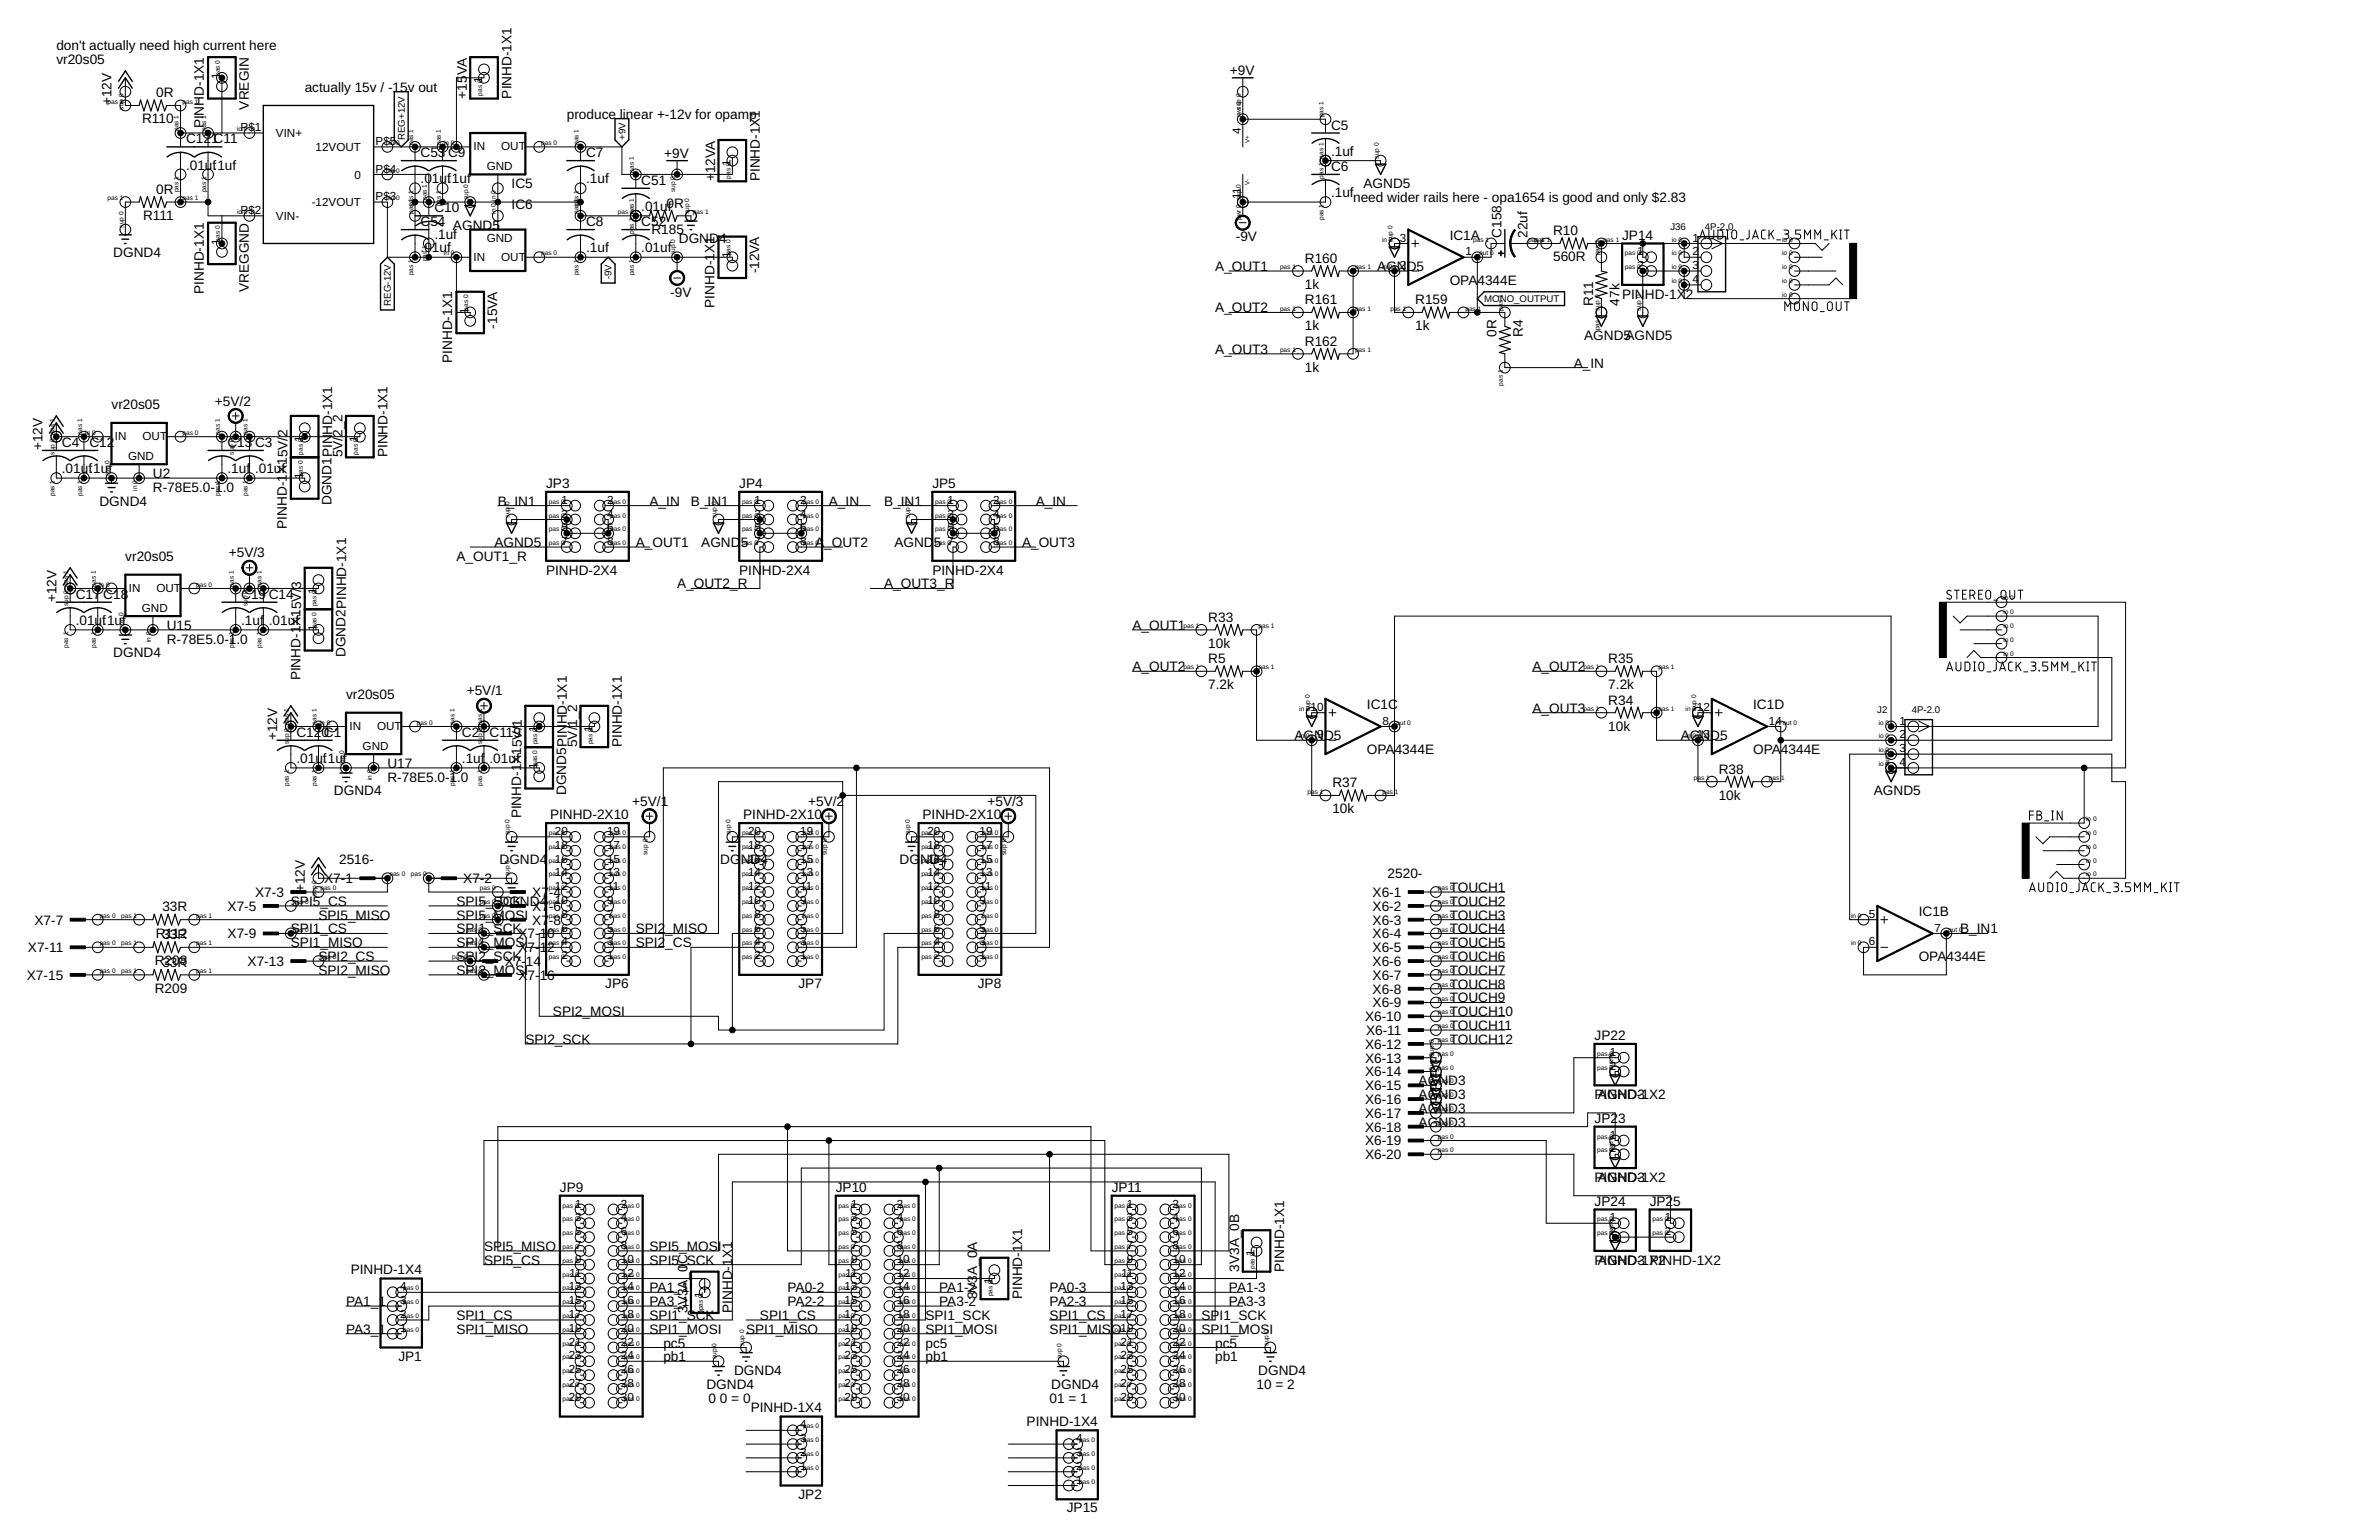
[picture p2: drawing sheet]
<svg xmlns="http://www.w3.org/2000/svg" width="432mm" height="279mm" viewBox="0 0 432 279" stroke-linecap="round" stroke-linejoin="round" font-family="sans-serif">
<defs><g id="words">
<g font-size="2.5">
<text x="10.2" y="11.6">vr20s05</text>
<text x="10.2" y="9.1">don't actually need high current here</text>
<text x="28.3" y="17.6">0R</text>
<text x="55.3" y="16.6">actually 15v / -15v out</text>
<text x="84.7" y="17.9" transform="rotate(-90 84.7 17.9)">+15</text>
<text x="84.7" y="13.7" transform="rotate(-90 84.7 13.7)">VA</text>
<text x="92.9" y="17.9" transform="rotate(-90 92.9 17.9)">PINHD-1X1</text>
<text x="223.2" y="13.6">+9V</text>
<text x="20.2" y="19.1" transform="rotate(-90 20.2 19.1)">+12V</text>
<text x="25.8" y="22.4">R110</text>
<text x="37" y="23.3" transform="rotate(-90 37 23.3)">PINHD-1X1</text>
<text x="45.2" y="19.9" transform="rotate(-90 45.2 19.9)">VREGIN</text>
<text x="102.9" y="21.6">produce</text>
<text x="112.5" y="21.6">linear +-12v for opamp</text>
<text x="241.6" y="23.5">C5</text>
<text x="33.8" y="26">C12</text>
<text x="38.3" y="26">1C11</text>
<text x="76.3" y="28.5">C53</text>
<text x="81.3" y="28.5">C9</text>
<text x="106.4" y="28.5">C7</text>
<text x="120.6" y="28.6">+9V</text>
<text x="241.6" y="28.3">.1uf</text>
<text x="28.3" y="35.2">0R</text>
<text x="33.8" y="30.8">.01uf.1uf</text>
<text x="76.3" y="33.3">.0</text>
<text x="78.4" y="33.3">1uf.1uf</text>
<text x="92.9" y="34.2">IC5</text>
<text x="106.4" y="33.3">.1uf</text>
<text x="116.4" y="33.5">C51</text>
<text x="129.8" y="32.9" transform="rotate(-90 129.8 32.9)">+</text>
<text x="129.8" y="31.5" transform="rotate(-90 129.8 31.5)">12VA</text>
<text x="137.9" y="32.9" transform="rotate(-90 137.9 32.9)">PINHD-1X1</text>
<text x="241.6" y="35.8">.1uf</text>
<text x="241.6" y="31">C6</text>
<text x="247.5" y="34.2">AGND5</text>
<text x="26" y="39.9">R111</text>
<text x="76.3" y="41">C54</text>
<text x="78.8" y="38.5">C10</text>
<text x="82.2" y="41.7">AG</text>
<text x="85.8" y="41.7">ND5</text>
<text x="92.9" y="37.9">IC6</text>
<text x="106.4" y="41">C8</text>
<text x="116.4" y="38.3">.01uf</text>
<text x="116.4" y="41">C52</text>
<text x="121" y="37.7">0R</text>
<text x="245.6" y="36.7">need wider rails here - opa1654 is good and only $2.83</text>
<text x="20.6" y="46.7">DGND4</text>
<text x="76.3" y="45.8">.0</text>
<text x="78.4" y="45.8">1uf</text>
<text x="78.8" y="43.3">.1uf</text>
<text x="106.4" y="45.8">.1uf</text>
<text x="116.4" y="45.8">.01uf</text>
<text x="118.2" y="42.4">R185</text>
<text x="123.2" y="44.2">DGND</text>
<text x="129.7" y="45.9" transform="rotate(-90 129.7 45.9)">X1</text>
<text x="130.5" y="44.2">4</text>
<text x="224.3" y="43.8">-9V</text>
<text x="236.8" y="47.7">R160</text>
<text x="263.1" y="43.5">IC1A</text>
<text x="272.5" y="43.2" transform="rotate(-90 272.5 43.2)">C158</text>
<text x="277.3" y="43.2" transform="rotate(-90 277.3 43.2)">22uf</text>
<text x="281.9" y="47.4">560R</text>
<text x="281.9" y="42.7">R10</text>
<text x="294.4" y="43.5">JP14</text>
<text x="37" y="53.3" transform="rotate(-90 37 53.3)">PINHD-1X1</text>
<text x="45.2" y="52.9" transform="rotate(-90 45.2 52.9)">VREGGND</text>
<text x="121.7" y="53.8">-9V</text>
<text x="137.8" y="49.6" transform="rotate(-90 137.8 49.6)">-12VA</text>
<text x="220.6" y="49.2">A_OUT1</text>
<text x="236.8" y="52.4">1k</text>
<text x="250" y="49.2">AG</text>
<text x="253.6" y="49.2">ND5</text>
<text x="263.1" y="51.7">OPA</text>
<text x="268.2" y="51.7">4344E</text>
<text x="90.2" y="59.6" transform="rotate(-90 90.2 59.6)">-15VA</text>
<text x="129.7" y="55.9" transform="rotate(-90 129.7 55.9)">PINHD-1</text>
<text x="220.6" y="56.7">A_OUT2</text>
<text x="236.8" y="59.9">1k</text>
<text x="236.8" y="55.2">R161</text>
<text x="256.9" y="59.9">1k</text>
<text x="256.9" y="55.2">R159</text>
<text x="289.2" y="55.4" transform="rotate(-90 289.2 55.4)">R11</text>
<text x="293.9" y="55.4" transform="rotate(-90 293.9 55.4)">47k</text>
<text x="294.4" y="54.2">PIN</text>
<text x="298.5" y="54.2">HD-1X</text>
<text x="306" y="54.2">2</text>
<text x="82.1" y="65.9" transform="rotate(-90 82.1 65.9)">PINHD-1X1</text>
<text x="220.6" y="64.2">A_OUT3</text>
<text x="236.8" y="62.7">R162</text>
<text x="271.6" y="61.1" transform="rotate(-90 271.6 61.1)">0R</text>
<text x="276.4" y="61.1" transform="rotate(-90 276.4 61.1)">R4</text>
<text x="287.5" y="61.7">AGND5AGND5</text>
<text x="236.8" y="67.5">1k</text>
<text x="285.7" y="66.7">A_IN</text>
<text x="20.2" y="74.2">vr20s05</text>
<text x="39" y="73.6">+5V/2</text>
<text x="7.7" y="81.7" transform="rotate(-90 7.7 81.7)">+12V</text>
<text x="11.2" y="81.1">C4</text>
<text x="16.2" y="81.1">C12</text>
<text x="41.3" y="81.1">C13</text>
<text x="46.3" y="81.1">C3</text>
<text x="60.3" y="78.9" transform="rotate(-90 60.3 78.9)">HD-1X1</text>
<text x="62.2" y="83" transform="rotate(-90 62.2 83)">5V/2_2</text>
<text x="70.3" y="83" transform="rotate(-90 70.3 83)">PINHD-1X1</text>
<text x="11.2" y="85.9">.01uf.1uf</text>
<text x="27.8" y="89.2">R-78E5.0-1.0</text>
<text x="27.8" y="86.7">U2</text>
<text x="41.3" y="85.9">.1uf</text>
<text x="46.3" y="85.9">.01uf</text>
<text x="52" y="86" transform="rotate(-90 52 86)">X15V/2</text>
<text x="99.1" y="88.6">JP3</text>
<text x="134.2" y="88.6">JP4</text>
<text x="169.2" y="88.6">JP5</text>
<text x="18.1" y="91.7">DGND4</text>
<text x="52" y="95.9" transform="rotate(-90 52 95.9)">PINHD-1</text>
<text x="60.2" y="91.7" transform="rotate(-90 60.2 91.7)">DGND1PIN</text>
<text x="90.4" y="91.7">B_IN1</text>
<text x="117.9" y="91.7">A_IN</text>
<text x="125.4" y="91.7">B_IN1</text>
<text x="150.4" y="91.7">A_IN</text>
<text x="160.5" y="91.7">B_IN1</text>
<text x="188" y="91.7">A_IN</text>
<text x="22.7" y="101.8">vr20s05</text>
<text x="41.5" y="101.1">+5V/3</text>
<text x="82.8" y="101.8">A_OUT1_R</text>
<text x="89.7" y="99.3">AGND5</text>
<text x="115.4" y="99.3">A_OUT1</text>
<text x="127.3" y="99.3">AGND</text>
<text x="134.4" y="99.3">5</text>
<text x="147.9" y="99.3">A</text>
<text x="149.6" y="99.3">_OUT2</text>
<text x="162.3" y="99.3">AGND</text>
<text x="169.5" y="99.3">5</text>
<text x="185.5" y="99.3">A_OUT3</text>
<text x="99.1" y="104.3">PINHD-2X4</text>
<text x="122.9" y="106.8">A_OUT2_R</text>
<text x="134.2" y="104.3">PIN</text>
<text x="138.3" y="104.3">HD-2X4</text>
<text x="160.5" y="106.8">A_OUT3_R</text>
<text x="169.2" y="104.3">PIN</text>
<text x="173.4" y="104.3">HD-2X4</text>
<text x="10.2" y="109.3" transform="rotate(-90 10.2 109.3)">+12V</text>
<text x="13.7" y="113.4">.01uf.1uf</text>
<text x="13.7" y="108.6">C17</text>
<text x="18.7" y="108.6">C18</text>
<text x="43.8" y="113.4">.1uf</text>
<text x="43.8" y="108.6">C19</text>
<text x="48.8" y="113.4">.01uf</text>
<text x="48.8" y="108.6">C14</text>
<text x="54.6" y="113.5" transform="rotate(-90 54.6 113.5)">X15V/3</text>
<text x="219.3" y="112.8">R33</text>
<text x="20.6" y="119.3">DGND4</text>
<text x="30.3" y="116.8">R-78E5.0-1.0</text>
<text x="30.3" y="114.3">U15</text>
<text x="62.7" y="119.2" transform="rotate(-90 62.7 119.2)">DGND2PINHD-1X1</text>
<text x="205.5" y="114.3">A_OUT1</text>
<text x="219.3" y="117.5">10k</text>
<text x="54.6" y="123.5" transform="rotate(-90 54.6 123.5)">PINHD-1</text>
<text x="205.5" y="121.8">A_OUT2</text>
<text x="219.3" y="125">7.2k</text>
<text x="219.3" y="120.3">R5</text>
<text x="278.1" y="121.8">A_OUT2</text>
<text x="291.9" y="125">7.2k</text>
<text x="291.9" y="120.3">R35</text>
<text x="62.8" y="126.8">vr20s05</text>
<text x="84.7" y="126.2">+5V/1</text>
<text x="102.9" y="131.4" transform="rotate(-90 102.9 131.4)">HD-1X1</text>
<text x="248.1" y="128.7">IC1C</text>
<text x="278.1" y="129.3">A_OUT3</text>
<text x="291.9" y="127.8">R34</text>
<text x="318.2" y="128.7">IC1D</text>
<text x="50.3" y="134.3" transform="rotate(-90 50.3 134.3)">+12V</text>
<text x="53.8" y="133.7">C12</text>
<text x="58.3" y="133.7">0C1</text>
<text x="83.8" y="133.7">C2</text>
<text x="88.9" y="133.7">C119</text>
<text x="104.8" y="135.6" transform="rotate(-90 104.8 135.6)">5V/1_2</text>
<text x="112.9" y="135.6" transform="rotate(-90 112.9 135.6)">PINHD-1X1</text>
<text x="235" y="134.3">AG</text>
<text x="238.5" y="134.3">ND5</text>
<text x="248.1" y="136.8">OPA</text>
<text x="253.1" y="136.8">4344E</text>
<text x="291.9" y="132.6">10k</text>
<text x="305.1" y="134.3">AG</text>
<text x="308.6" y="134.3">ND5</text>
<text x="318.2" y="136.8">OPA</text>
<text x="323.3" y="136.8">4344E</text>
<text x="53.8" y="138.4">.01uf.1uf</text>
<text x="70.3" y="141.8">R-78E5.0-1.0</text>
<text x="70.3" y="139.3">U17</text>
<text x="83.8" y="138.4">.1uf</text>
<text x="88.9" y="138.4">.01uf</text>
<text x="94.6" y="138.6" transform="rotate(-90 94.6 138.6)">X15V/1</text>
<text x="241.8" y="142.8">R37</text>
<text x="311.9" y="140.3">R38</text>
<text x="60.6" y="144.3">DGND4</text>
<text x="94.6" y="148.5" transform="rotate(-90 94.6 148.5)">PINHD-1</text>
<text x="99.8" y="148.6">PINHD-2X10</text>
<text x="102.8" y="144.2" transform="rotate(-90 102.8 144.2)">DGND5PIN</text>
<text x="114.8" y="146.2">+5V/1</text>
<text x="134.9" y="148.6">PINHD-2X10</text>
<text x="146.7" y="146.2">+5V/2</text>
<text x="167.4" y="148.6">PINHD-2X10</text>
<text x="179.2" y="146.2">+5V/3</text>
<text x="241.8" y="147.6">10k</text>
<text x="311.9" y="145.1">10k</text>
<text x="340.1" y="144.3">AGND5</text>
<text x="55.3" y="161.9" transform="rotate(-90 55.3 161.9)">+12V</text>
<text x="58.8" y="160.2">X7-1</text>
<text x="61.6" y="156.7">2516-</text>
<text x="84.1" y="160.2">X7-2</text>
<text x="90.7" y="156.8">DGND4</text>
<text x="130.7" y="156.8">DG</text>
<text x="134.4" y="156.8">ND4</text>
<text x="163.3" y="156.8">DG</text>
<text x="167" y="156.8">ND4</text>
<text x="251.9" y="159.2">2520-</text>
<text x="263.1" y="161.9">TOUCH1</text>
<text x="6.3" y="167.7">X7-7</text>
<text x="29.5" y="165.4">33R</text>
<text x="41.3" y="165.2">X7-5</text>
<text x="46.3" y="162.7">X7-3</text>
<text x="52.8" y="164.4">SPI5_CS</text>
<text x="57.8" y="166.9">SPI5_MISO</text>
<text x="82.8" y="164.4">SPI5_SDGND4</text>
<text x="82.8" y="166.9">SPI5_MOSI</text>
<text x="91.2" y="164.4">CK</text>
<text x="96.6" y="162.7">X7</text>
<text x="96.6" y="165.2">X7</text>
<text x="96.6" y="167.7">X7</text>
<text x="99.6" y="162.7">-4</text>
<text x="99.6" y="165.2">-6</text>
<text x="99.6" y="167.7">-8</text>
<text x="249.1" y="162.7">X6-1</text>
<text x="249.1" y="165.2">X6-2</text>
<text x="249.1" y="167.7">X6-3</text>
<text x="263.1" y="164.4">TOUCH2</text>
<text x="263.1" y="166.9">TOUCH3</text>
<text x="348.3" y="166.2">IC1B</text>
<text x="5.1" y="172.7">X7-11</text>
<text x="28.3" y="170.1">R3131R</text>
<text x="32.6" y="170.1">2</text>
<text x="41.3" y="170.2">X7-9</text>
<text x="52.8" y="169.4">SPI1_CS</text>
<text x="52.8" y="171.9">SPI1_MISO</text>
<text x="82.8" y="169.4">SPI1_SCK</text>
<text x="82.8" y="171.9">SPI1_MOSI</text>
<text x="94.1" y="170.2">X7-</text>
<text x="94.1" y="172.7">X</text>
<text x="95.8" y="172.7">7-</text>
<text x="98" y="170.2">1</text>
<text x="98" y="172.7">1</text>
<text x="99.3" y="170.2">0</text>
<text x="99.3" y="172.7">2</text>
<text x="115.4" y="169.4">SPI2</text>
<text x="115.4" y="171.9">SPI2</text>
<text x="120.8" y="169.4">_MISO</text>
<text x="120.8" y="171.9">_CS</text>
<text x="249.1" y="170.2">X6-4</text>
<text x="249.1" y="172.7">X6-5</text>
<text x="263.1" y="169.4">TOUCH4</text>
<text x="263.1" y="171.9">TOUCH5</text>
<text x="355.8" y="169.4">B_IN1</text>
<text x="4.9" y="177.8">X7-15</text>
<text x="28.1" y="175.1">R3230R</text>
<text x="32.6" y="175.1">8</text>
<text x="44.9" y="175.3">X7-13</text>
<text x="57.8" y="176.9">SPI2_MISO</text>
<text x="57.8" y="174.4">SPI2_CS</text>
<text x="82.8" y="176.9">SPI2_MOSI</text>
<text x="82.8" y="174.4">SPI2_SCK</text>
<text x="91.6" y="175.2">X7-</text>
<text x="94.1" y="177.8">X</text>
<text x="95.5" y="175.2">14</text>
<text x="95.8" y="177.8">7-</text>
<text x="98" y="177.8">16</text>
<text x="109.9" y="179.3">JP6</text>
<text x="144.9" y="179.3">JP7</text>
<text x="177.5" y="179.3">JP8</text>
<text x="249.1" y="175.3">X6-6</text>
<text x="249.1" y="177.8">X6-7</text>
<text x="263.1" y="174.4">TOUCH6</text>
<text x="263.1" y="176.9">TOUCH7</text>
<text x="263.1" y="179.4">TOUCH8</text>
<text x="348.3" y="174.4">OPA</text>
<text x="353.3" y="174.4">4344E</text>
<text x="28.1" y="180.1">R209</text>
<text x="100.4" y="184.4">SPI2_MOSI</text>
<text x="247.8" y="185.3">X6-10</text>
<text x="249.1" y="180.3">X6-8</text>
<text x="249.1" y="182.8">X6-9</text>
<text x="263.1" y="181.9">TOUCH9</text>
<text x="263.1" y="184.4">TOUCH10</text>
<text x="95.4" y="189.4">SPI2_SCK</text>
<text x="247.8" y="190.3">X6-12</text>
<text x="247.9" y="187.8">X6-11</text>
<text x="263.1" y="186.9">TOUCH11</text>
<text x="263.1" y="189.4">TOUCH12</text>
<text x="289.4" y="188.8">JP22</text>
<text x="247.8" y="192.8">X6-13</text>
<text x="247.8" y="195.3">X6-14</text>
<text x="247.8" y="197.8">X6-15</text>
<text x="257.5" y="196.9">AGND3</text>
<text x="247.8" y="200.3">X6-16</text>
<text x="247.8" y="202.8">X6-17</text>
<text x="257.5" y="199.4">AGND3</text>
<text x="257.5" y="201.9">AGND3</text>
<text x="289.4" y="199.4">PAIGND3</text>
<text x="289.4" y="203.8">JP2</text>
<text x="291.8" y="199.4">NHD-1X2</text>
<text x="293.7" y="203.8">3</text>
<text x="247.8" y="205.3">X6-18</text>
<text x="247.8" y="207.8">X6-19</text>
<text x="257.5" y="204.4">AGND3</text>
<text x="247.8" y="210.3">X6-20</text>
<text x="289.4" y="214.4">PAIGND3</text>
<text x="291.8" y="214.4">NHD-1X2</text>
<text x="101.6" y="216.3">JP9</text>
<text x="151.7" y="216.3">JP10</text>
<text x="201.8" y="216.3">JP11</text>
<text x="289.4" y="218.8">JP24</text>
<text x="299.4" y="218.8">JP2</text>
<text x="303.7" y="218.8">5</text>
<text x="87.8" y="227">SPI5_MISO</text>
<text x="117.9" y="227">SPI5_MOSI</text>
<text x="177.4" y="226.9" transform="rotate(-90 177.4 226.9)">A</text>
<text x="63.6" y="231.2">PINHD-1X4</text>
<text x="87.8" y="229.5">SPI5_CS</text>
<text x="117.9" y="229.5">SPI5_SCK</text>
<text x="124.8" y="229.4" transform="rotate(-90 124.8 229.4)">C</text>
<text x="177.4" y="231.3" transform="rotate(-90 177.4 231.3)">A_0</text>
<text x="224.9" y="230.7" transform="rotate(-90 224.9 230.7)">3V3A_0B</text>
<text x="233.1" y="230.7" transform="rotate(-90 233.1 230.7)">PINHD-1X1</text>
<text x="289.4" y="229.5">PAIGND3 PINHD-1X2</text>
<text x="291.8" y="229.5">NHD-1X2</text>
<text x="62.8" y="237">PA1_1</text>
<text x="82.8" y="239.5">SPI1_CS</text>
<text x="117.9" y="239.5">SPI1_SCK</text>
<text x="117.9" y="234.5">PA1_1</text>
<text x="117.9" y="237">PA3_1</text>
<text x="124.8" y="238.2" transform="rotate(-90 124.8 238.2)">3V3A_0</text>
<text x="132.9" y="238.2" transform="rotate(-90 132.9 238.2)">PINHD-1X1</text>
<text x="137.9" y="239.5">SPI1_CS</text>
<text x="142.9" y="234.5">PA0-2</text>
<text x="142.9" y="237">PA2-2</text>
<text x="168" y="239.5">SPI1_SCK</text>
<text x="170.5" y="234.5">PA1-2</text>
<text x="170.5" y="237">PA3-2</text>
<text x="177.4" y="235.7" transform="rotate(-90 177.4 235.7)">3V3</text>
<text x="185.5" y="235.7" transform="rotate(-90 185.5 235.7)">PINHD-1X1</text>
<text x="190.5" y="239.5">SPI1_CS</text>
<text x="190.5" y="234.5">PA0-3</text>
<text x="190.5" y="237">PA2-3</text>
<text x="218.1" y="239.5">SPI1_SCK</text>
<text x="223.1" y="234.5">PA1-3</text>
<text x="223.1" y="237">PA3-3</text>
<text x="62.8" y="242">PA3_1</text>
<text x="82.8" y="242">SPI1_MISO</text>
<text x="117.9" y="242">SPI1_MOSI</text>
<text x="120.4" y="244.5">pc5</text>
<text x="135.4" y="242">SPI1_MISO</text>
<text x="168" y="242">SPI1_MOSI</text>
<text x="168" y="244.5">pc5</text>
<text x="190.5" y="242">SPI1_MISO</text>
<text x="218.1" y="242">SPI1_MOSI</text>
<text x="220.6" y="244.5">pc5</text>
<text x="72.3" y="246.9">JP1</text>
<text x="120.4" y="247">pb1</text>
<text x="128.2" y="252">DGND4</text>
<text x="133.2" y="249.5">DGND4</text>
<text x="168" y="247">pb1</text>
<text x="190.8" y="252">DGND4</text>
<text x="220.6" y="247">pb1</text>
<text x="228.1" y="252">10 = 2</text>
<text x="228.4" y="249.5">DGND4</text>
<text x="128.6" y="254.5">0</text>
<text x="130.7" y="254.5">0 = 0</text>
<text x="136.3" y="256.2">PINHD-1X4</text>
<text x="190.5" y="254.5">01 = 1</text>
<text x="186.3" y="258.8">PINHD-1X4</text>
<text x="144.9" y="271.9">JP2</text>
<text x="193.6" y="274.4">JP15</text>
</g>
<g font-size="2.1">
<text x="39.9" y="14.3" transform="rotate(-90 39.9 14.3)">1</text>
<text x="87.5" y="15.1" transform="rotate(-90 87.5 15.1)">1</text>
<text x="43.7" y="23.8">P$1</text>
<text x="50.1" y="24.9">VIN+</text>
<text x="57.3" y="27.4">12VOUT</text>
<text x="68.2" y="26.3">P$5</text>
<text x="86" y="27.3">IN</text>
<text x="91" y="27.3">OUT</text>
<text x="225.2" y="24.3" transform="rotate(-90 225.2 24.3)">4</text>
<text x="64.3" y="32.4">0</text>
<text x="68.2" y="31.3">P$4</text>
<text x="88.3" y="30.9">GND</text>
<text x="132.6" y="30.1" transform="rotate(-90 132.6 30.1)">1</text>
<text x="43.7" y="38.8">P$2</text>
<text x="50.1" y="39.9">VIN-</text>
<text x="56.6" y="37.4">-12VOUT</text>
<text x="68.2" y="36.3">P$3</text>
<text x="225.2" y="36.2" transform="rotate(-90 225.2 36.2)">11</text>
<text x="39.9" y="44.4" transform="rotate(-90 39.9 44.4)">1</text>
<text x="86" y="47.3">IN</text>
<text x="88.3" y="43.9">GND</text>
<text x="91" y="47.3">OUT</text>
<text x="132.6" y="46.9" transform="rotate(-90 132.6 46.9)">1</text>
<text x="254.1" y="43.8">3</text>
<text x="266" y="46.3">1</text>
<text x="297.2" y="46.3">1</text>
<text x="307.2" y="43.8">1</text>
<text x="307.2" y="46.3">2</text>
<text x="254.1" y="48.8">2</text>
<text x="297.2" y="48.8">2</text>
<text x="307.2" y="48.8">3</text>
<text x="307.2" y="51.3">4</text>
<text x="85" y="56.9" transform="rotate(-90 85 56.9)">1</text>
<text x="20.9" y="79.8">IN</text>
<text x="23.2" y="83.5">GND</text>
<text x="25.9" y="79.8">OUT</text>
<text x="54.9" y="80.2" transform="rotate(-90 54.9 80.2)">1</text>
<text x="65" y="80.2" transform="rotate(-90 65 80.2)">1</text>
<text x="54.9" y="86.9" transform="rotate(-90 54.9 86.9)">1</text>
<text x="101.9" y="91.4">1</text>
<text x="101.9" y="93.9">3</text>
<text x="110.2" y="91.4">2</text>
<text x="110.2" y="93.9">4</text>
<text x="136.9" y="91.4">1</text>
<text x="136.9" y="93.9">3</text>
<text x="145.2" y="91.4">2</text>
<text x="145.2" y="93.9">4</text>
<text x="172" y="91.4">1</text>
<text x="172" y="93.9">3</text>
<text x="180.3" y="91.4">2</text>
<text x="180.3" y="93.9">4</text>
<text x="101.9" y="96.4">5</text>
<text x="101.9" y="98.9">7</text>
<text x="110.2" y="96.4">6</text>
<text x="110.2" y="98.9">8</text>
<text x="136.9" y="96.4">5</text>
<text x="136.9" y="98.9">7</text>
<text x="145.2" y="96.4">6</text>
<text x="145.2" y="98.9">8</text>
<text x="172" y="96.4">5</text>
<text x="172" y="98.9">7</text>
<text x="180.3" y="96.4">6</text>
<text x="180.3" y="98.9">8</text>
<text x="23.4" y="107.4">IN</text>
<text x="28.4" y="107.4">OUT</text>
<text x="57.5" y="107.8" transform="rotate(-90 57.5 107.8)">1</text>
<text x="25.8" y="111">GND</text>
<text x="57.5" y="114.5" transform="rotate(-90 57.5 114.5)">1</text>
<text x="237.9" y="129">10</text>
<text x="251" y="131.5">8</text>
<text x="308" y="129">12</text>
<text x="321.1" y="131.5">14</text>
<text x="344.8" y="131.5">1</text>
<text x="63.4" y="132.4">IN</text>
<text x="65.8" y="136.1">GND</text>
<text x="68.4" y="132.4">OUT</text>
<text x="97.5" y="132.8" transform="rotate(-90 97.5 132.8)">1</text>
<text x="107.5" y="132.8" transform="rotate(-90 107.5 132.8)">1</text>
<text x="239.1" y="134">9</text>
<text x="308" y="134">13</text>
<text x="344.8" y="134">2</text>
<text x="344.8" y="136.5">3</text>
<text x="97.5" y="139.5" transform="rotate(-90 97.5 139.5)">1</text>
<text x="344.8" y="139">4</text>
<text x="100.7" y="154">18</text>
<text x="100.7" y="151.5">20</text>
<text x="110.2" y="154">17</text>
<text x="110.2" y="151.5">19</text>
<text x="135.8" y="154">18</text>
<text x="135.8" y="151.5">20</text>
<text x="145.2" y="154">17</text>
<text x="145.2" y="151.5">19</text>
<text x="168.3" y="154">18</text>
<text x="168.3" y="151.5">20</text>
<text x="177.8" y="154">17</text>
<text x="177.8" y="151.5">19</text>
<text x="100.7" y="161.5">12</text>
<text x="100.7" y="159">14</text>
<text x="100.7" y="156.5">16</text>
<text x="110.2" y="161.5">11</text>
<text x="110.2" y="159">13</text>
<text x="110.2" y="156.5">15</text>
<text x="135.8" y="161.5">12</text>
<text x="135.8" y="159">14</text>
<text x="135.8" y="156.5">16</text>
<text x="145.2" y="161.5">11</text>
<text x="145.2" y="159">13</text>
<text x="145.2" y="156.5">15</text>
<text x="168.3" y="161.5">12</text>
<text x="168.3" y="159">14</text>
<text x="168.3" y="156.5">16</text>
<text x="177.8" y="161.5">11</text>
<text x="177.8" y="159">13</text>
<text x="177.8" y="156.5">15</text>
<text x="100.7" y="164">10</text>
<text x="101.9" y="166.5">8</text>
<text x="110.2" y="166.5">7</text>
<text x="110.2" y="164">9</text>
<text x="135.8" y="164">10</text>
<text x="136.9" y="166.5">8</text>
<text x="145.2" y="166.5">7</text>
<text x="145.2" y="164">9</text>
<text x="168.3" y="164">10</text>
<text x="169.5" y="166.5">8</text>
<text x="177.8" y="166.5">7</text>
<text x="177.8" y="164">9</text>
<text x="339.2" y="166.5">5</text>
<text x="101.9" y="171.5">4</text>
<text x="101.9" y="169">6</text>
<text x="110.2" y="171.5">3</text>
<text x="110.2" y="169">5</text>
<text x="136.9" y="171.5">4</text>
<text x="136.9" y="169">6</text>
<text x="145.2" y="171.5">3</text>
<text x="145.2" y="169">5</text>
<text x="169.5" y="171.5">4</text>
<text x="169.5" y="169">6</text>
<text x="177.8" y="171.5">3</text>
<text x="177.8" y="169">5</text>
<text x="339.2" y="171.5">6</text>
<text x="351.1" y="169">7</text>
<text x="101.9" y="174">2</text>
<text x="110.2" y="174">1</text>
<text x="136.9" y="174">2</text>
<text x="145.2" y="174">1</text>
<text x="169.5" y="174">2</text>
<text x="177.8" y="174">1</text>
<text x="292.2" y="191.5">1</text>
<text x="292.2" y="194.1">2</text>
<text x="292.2" y="206.6">1</text>
<text x="292.2" y="209.1">2</text>
<text x="104.4" y="219.1">1</text>
<text x="104.4" y="221.6">3</text>
<text x="112.7" y="219.1">2</text>
<text x="112.7" y="221.6">4</text>
<text x="154.5" y="219.1">1</text>
<text x="154.5" y="221.6">3</text>
<text x="162.8" y="219.1">2</text>
<text x="162.8" y="221.6">4</text>
<text x="204.5" y="219.1">1</text>
<text x="204.5" y="221.6">3</text>
<text x="212.8" y="219.1">2</text>
<text x="212.8" y="221.6">4</text>
<text x="292.2" y="221.6">1</text>
<text x="302.2" y="221.6">1</text>
<text x="104.4" y="224.1">5</text>
<text x="104.4" y="226.6">7</text>
<text x="112.7" y="224.1">6</text>
<text x="112.7" y="226.6">8</text>
<text x="154.5" y="224.1">5</text>
<text x="154.5" y="226.6">7</text>
<text x="162.8" y="224.1">6</text>
<text x="162.8" y="226.6">8</text>
<text x="204.5" y="224.1">5</text>
<text x="204.5" y="226.6">7</text>
<text x="212.8" y="224.1">6</text>
<text x="212.8" y="226.6">8</text>
<text x="227.7" y="227.9" transform="rotate(-90 227.7 227.9)">1</text>
<text x="292.2" y="224.1">2</text>
<text x="302.2" y="224.1">2</text>
<text x="103.4" y="231.6">11</text>
<text x="104.4" y="229.1">9</text>
<text x="112.7" y="229.1">10</text>
<text x="112.7" y="231.6">12</text>
<text x="153.5" y="231.6">11</text>
<text x="154.5" y="229.1">9</text>
<text x="162.8" y="229.1">10</text>
<text x="162.8" y="231.6">12</text>
<text x="180.1" y="232.9" transform="rotate(-90 180.1 232.9)">1</text>
<text x="203.5" y="231.6">11</text>
<text x="204.5" y="229.1">9</text>
<text x="212.8" y="229.1">10</text>
<text x="212.8" y="231.6">12</text>
<text x="72.6" y="239.1">2</text>
<text x="72.6" y="236.6">3</text>
<text x="72.6" y="234.1">4</text>
<text x="103.2" y="234.1">13</text>
<text x="103.2" y="236.6">15</text>
<text x="103.2" y="239.1">17</text>
<text x="112.7" y="234.1">14</text>
<text x="112.7" y="236.6">16</text>
<text x="112.7" y="239.1">18</text>
<text x="127.6" y="235.4" transform="rotate(-90 127.6 235.4)">1</text>
<text x="153.3" y="234.1">13</text>
<text x="153.3" y="236.6">15</text>
<text x="153.3" y="239.1">17</text>
<text x="162.8" y="234.1">14</text>
<text x="162.8" y="236.6">16</text>
<text x="162.8" y="239.1">18</text>
<text x="203.4" y="234.1">13</text>
<text x="203.4" y="236.6">15</text>
<text x="203.4" y="239.1">17</text>
<text x="212.8" y="234.1">14</text>
<text x="212.8" y="236.6">16</text>
<text x="212.8" y="239.1">18</text>
<text x="72.6" y="241.6">1</text>
<text x="103.2" y="241.6">19</text>
<text x="103.2" y="244.1">21</text>
<text x="112.7" y="241.6">20</text>
<text x="112.7" y="244.1">22</text>
<text x="153.3" y="241.6">19</text>
<text x="153.3" y="244.1">21</text>
<text x="162.8" y="241.6">20</text>
<text x="162.8" y="244.1">22</text>
<text x="203.4" y="241.6">19</text>
<text x="203.4" y="244.1">21</text>
<text x="212.8" y="241.6">20</text>
<text x="212.8" y="244.1">22</text>
<text x="103.2" y="246.6">23</text>
<text x="103.2" y="249.1">25</text>
<text x="103.2" y="251.6">27</text>
<text x="112.7" y="246.6">24</text>
<text x="112.7" y="249.1">26</text>
<text x="112.7" y="251.6">28</text>
<text x="153.3" y="246.6">23</text>
<text x="153.3" y="249.1">25</text>
<text x="153.3" y="251.6">27</text>
<text x="162.8" y="246.6">24</text>
<text x="162.8" y="249.1">26</text>
<text x="162.8" y="251.6">28</text>
<text x="203.4" y="246.6">23</text>
<text x="203.4" y="249.1">25</text>
<text x="203.4" y="251.6">27</text>
<text x="212.8" y="246.6">24</text>
<text x="212.8" y="249.1">26</text>
<text x="212.8" y="251.6">28</text>
<text x="103.2" y="254.1">29</text>
<text x="112.7" y="254.1">30</text>
<text x="153.3" y="254.1">29</text>
<text x="162.8" y="254.1">30</text>
<text x="203.4" y="254.1">29</text>
<text x="212.8" y="254.1">30</text>
<text x="145.2" y="261.7">3</text>
<text x="145.2" y="259.2">4</text>
<text x="195.3" y="261.7">4</text>
<text x="145.2" y="266.7">1</text>
<text x="145.2" y="264.2">2</text>
<text x="195.3" y="269.2">1</text>
<text x="195.3" y="266.7">2</text>
<text x="195.3" y="264.2">3</text>
</g>
<g font-size="1.8">
<text x="73.5" y="25.4" transform="rotate(-90 73.5 25.4)">REG+12V</text>
<text x="113.5" y="25.4" transform="rotate(-90 113.5 25.4)">+9V</text>
<text x="303.2" y="41.7">J36</text>
<text x="309.4" y="41.7">4P-2.0</text>
<text x="111" y="50.7" transform="rotate(-90 111 50.7)">-9V</text>
<text x="70.9" y="55.4" transform="rotate(-90 70.9 55.4)">REG-12V</text>
<text x="269.4" y="54.8">MONO_OUTPUT</text>
<text x="340.7" y="129.3">J2</text>
<text x="347" y="129.3">4P-2.0</text>
</g>
<g font-size="1.2">
<text x="39.9" y="13.8" transform="rotate(-90 39.9 13.8)">pas 0</text>
<text x="87.5" y="17.4" transform="rotate(-90 87.5 17.4)">pas 0</text>
<text x="19.5" y="18.8">pas 1</text>
<text x="22.4" y="19.9" transform="rotate(-90 22.4 19.9)">sup 0</text>
<text x="32.4" y="23.8" transform="rotate(-90 32.4 23.8)">pas 1</text>
<text x="33.1" y="18.8">pas 1</text>
<text x="37.4" y="23.8" transform="rotate(-90 37.4 23.8)">pas 1</text>
<text x="43" y="23.8">io 0</text>
<text x="225.2" y="21.3" transform="rotate(-90 225.2 21.3)">pwsru0p 0</text>
<text x="240.2" y="21.3" transform="rotate(-90 240.2 21.3)">pas 1</text>
<text x="70.7" y="26.3">io 0</text>
<text x="75" y="26.3" transform="rotate(-90 75 26.3)">pas 1</text>
<text x="80" y="26.3" transform="rotate(-90 80 26.3)">pas 1</text>
<text x="80.6" y="26.3">in 0</text>
<text x="98.2" y="26.3">pas 0</text>
<text x="105" y="26.3" transform="rotate(-90 105 26.3)">pas 1</text>
<text x="250.3" y="28.8" transform="rotate(-90 250.3 28.8)">sup 0</text>
<text x="32.4" y="34.9" transform="rotate(-90 32.4 34.9)">pas 1</text>
<text x="37.4" y="34.9" transform="rotate(-90 37.4 34.9)">pas 1</text>
<text x="70.7" y="31.3">io 0</text>
<text x="115" y="31.3" transform="rotate(-90 115 31.3)">pas 1</text>
<text x="122.6" y="34.9" transform="rotate(-90 122.6 34.9)">sup 0</text>
<text x="132.6" y="32.4" transform="rotate(-90 132.6 32.4)">pas 0</text>
<text x="240.2" y="32.4" transform="rotate(-90 240.2 32.4)">pas 1 pas 1</text>
<text x="19.5" y="36.3">pas 1</text>
<text x="22.4" y="41.3" transform="rotate(-90 22.4 41.3)">sup 0</text>
<text x="33.1" y="36.3">pas 1</text>
<text x="43" y="38.8">io 0</text>
<text x="70.7" y="36.3">io 0</text>
<text x="75" y="38.8" transform="rotate(-90 75 38.8)">paspa1s 1</text>
<text x="77.5" y="36.3" transform="rotate(-90 77.5 36.3)">pas 1</text>
<text x="80" y="37.4" transform="rotate(-90 80 37.4)">pas 1</text>
<text x="85" y="36.3" transform="rotate(-90 85 36.3)">sup 0</text>
<text x="90" y="38.8" transform="rotate(-90 90 38.8)">in 0</text>
<text x="90" y="36.4" transform="rotate(-90 90 36.4)">in 0</text>
<text x="105" y="38.8" transform="rotate(-90 105 38.8)">paspa1s 1</text>
<text x="112.1" y="38.8">pas 1</text>
<text x="115" y="38.8" transform="rotate(-90 115 38.8)">pas 1</text>
<text x="125.1" y="38.8" transform="rotate(-90 125.1 38.8)">sup 0</text>
<text x="125.8" y="38.8">pas 1</text>
<text x="225.2" y="39.9" transform="rotate(-90 225.2 39.9)">pwr 0 sup 0</text>
<text x="240.2" y="39.9" transform="rotate(-90 240.2 39.9)">pas 1</text>
<text x="39.9" y="43.8" transform="rotate(-90 39.9 43.8)">pas 0</text>
<text x="77.5" y="47.4" transform="rotate(-90 77.5 47.4)">pas 1</text>
<text x="80.6" y="46.3">in 0</text>
<text x="98.2" y="46.3">pas 0</text>
<text x="115" y="42.4" transform="rotate(-90 115 42.4)">pas 1</text>
<text x="122.6" y="46.3" transform="rotate(-90 122.6 46.3)">sup 0</text>
<text x="132.6" y="46.3" transform="rotate(-90 132.6 46.3)">pas 0</text>
<text x="250.9" y="43.8">in 0</text>
<text x="252.8" y="43.8" transform="rotate(-90 252.8 43.8)">sup 0</text>
<text x="267.4" y="43.8">pas 1</text>
<text x="268.5" y="46.3">out 0</text>
<text x="277.4" y="43.8">papsa1s 1</text>
<text x="290.3" y="46.3" transform="rotate(-90 290.3 46.3)">pas</text>
<text x="290.3" y="44.1" transform="rotate(-90 290.3 44.1)">1</text>
<text x="291" y="43.8">pas 1</text>
<text x="294.9" y="46.3">pas 0</text>
<text x="303.4" y="43.8">io 0</text>
<text x="303.4" y="46.3">io 0</text>
<text x="323.5" y="43.8">io 0</text>
<text x="323.5" y="46.3">io 0</text>
<text x="75" y="49.9" transform="rotate(-90 75 49.9)">pas 1</text>
<text x="105" y="49.9" transform="rotate(-90 105 49.9)">pas 1</text>
<text x="115" y="49.9" transform="rotate(-90 115 49.9)">pas 1</text>
<text x="232.3" y="48.8">pas 1</text>
<text x="245.9" y="48.8">pas 1</text>
<text x="250.9" y="48.8">in 0</text>
<text x="294.9" y="48.8">pas 0</text>
<text x="303.4" y="48.8">io 0</text>
<text x="303.4" y="51.3">io 0</text>
<text x="323.5" y="51.3">io 0</text>
<text x="323.5" y="53.8">io 0</text>
<text x="323.5" y="48.8">io 0</text>
<text x="85" y="56.3" transform="rotate(-90 85 56.3)">pas 0</text>
<text x="232.3" y="56.3">pas 1</text>
<text x="245.9" y="56.3">pas 1</text>
<text x="252.4" y="56.3">pas 1</text>
<text x="266" y="56.3">pas</text>
<text x="268.2" y="56.3">1</text>
<text x="272.8" y="56.3" transform="rotate(-90 272.8 56.3)">pas 1</text>
<text x="290.3" y="59.9" transform="rotate(-90 290.3 59.9)">pas 1 sup 0</text>
<text x="297.8" y="56.3" transform="rotate(-90 297.8 56.3)">sup 0</text>
<text x="232.3" y="63.9">pas 1</text>
<text x="245.9" y="63.9">pas 1</text>
<text x="272.8" y="70" transform="rotate(-90 272.8 70)">pas 1</text>
<text x="9.9" y="82.5" transform="rotate(-90 9.9 82.5)">sup 0 pas 1</text>
<text x="14.9" y="78.9" transform="rotate(-90 14.9 78.9)">pas 1</text>
<text x="15.5" y="78.9">in 0</text>
<text x="33.1" y="78.9">pas 0</text>
<text x="39.9" y="78.9" transform="rotate(-90 39.9 78.9)">pas 1</text>
<text x="42.4" y="82.5" transform="rotate(-90 42.4 82.5)">sup 0</text>
<text x="44.9" y="78.9" transform="rotate(-90 44.9 78.9)">pas 1</text>
<text x="54.9" y="82.5" transform="rotate(-90 54.9 82.5)">pas 0</text>
<text x="65" y="82.5" transform="rotate(-90 65 82.5)">pas 0</text>
<text x="9.9" y="90" transform="rotate(-90 9.9 90)">pas 1</text>
<text x="14.9" y="90" transform="rotate(-90 14.9 90)">pas 1</text>
<text x="19.9" y="86.4" transform="rotate(-90 19.9 86.4)">sup 0</text>
<text x="24.9" y="89" transform="rotate(-90 24.9 89)">in 0</text>
<text x="39.9" y="90" transform="rotate(-90 39.9 90)">pas 1</text>
<text x="44.9" y="90" transform="rotate(-90 44.9 90)">pas 1</text>
<text x="54.9" y="86.4" transform="rotate(-90 54.9 86.4)">pas 0</text>
<text x="92.5" y="93.9" transform="rotate(-90 92.5 93.9)">sup</text>
<text x="92.5" y="91.7" transform="rotate(-90 92.5 91.7)">0</text>
<text x="99.6" y="91.4">pas 0</text>
<text x="99.6" y="93.9">pas 0</text>
<text x="110.7" y="91.4">pas 0</text>
<text x="110.7" y="93.9">pas 0</text>
<text x="130.1" y="93.9" transform="rotate(-90 130.1 93.9)">sup</text>
<text x="130.1" y="91.7" transform="rotate(-90 130.1 91.7)">0</text>
<text x="134.7" y="91.4">pas 0</text>
<text x="134.7" y="93.9">pas 0</text>
<text x="145.8" y="91.4">pas 0</text>
<text x="145.8" y="93.9">pas 0</text>
<text x="165.1" y="93.9" transform="rotate(-90 165.1 93.9)">sup</text>
<text x="165.1" y="91.7" transform="rotate(-90 165.1 91.7)">0</text>
<text x="169.7" y="91.4">pas 0</text>
<text x="169.7" y="93.9">pas 0</text>
<text x="180.8" y="91.4">pas 0</text>
<text x="180.8" y="93.9">pas 0</text>
<text x="99.6" y="96.4">pas 0</text>
<text x="99.6" y="98.9">pas 0</text>
<text x="110.7" y="96.4">pas 0</text>
<text x="110.7" y="98.9">pas 0</text>
<text x="134.7" y="96.4">pas 0</text>
<text x="134.7" y="98.9">pas 0</text>
<text x="145.8" y="96.4">pas 0</text>
<text x="145.8" y="98.9">pas 0</text>
<text x="169.7" y="96.4">pas 0</text>
<text x="169.7" y="98.9">pas 0</text>
<text x="180.8" y="96.4">pas 0</text>
<text x="180.8" y="98.9">pas 0</text>
<text x="17.4" y="106.4" transform="rotate(-90 17.4 106.4)">pas 1</text>
<text x="18" y="106.4">in 0</text>
<text x="35.6" y="106.4">pas 0</text>
<text x="42.4" y="106.4" transform="rotate(-90 42.4 106.4)">pas 1</text>
<text x="47.4" y="106.4" transform="rotate(-90 47.4 106.4)">pas 1</text>
<text x="12.4" y="110" transform="rotate(-90 12.4 110)">sup 0 pas 1</text>
<text x="22.4" y="113.9" transform="rotate(-90 22.4 113.9)">sup 0</text>
<text x="44.9" y="110" transform="rotate(-90 44.9 110)">sup 0</text>
<text x="57.5" y="113.9" transform="rotate(-90 57.5 113.9)">pas 0</text>
<text x="57.5" y="110" transform="rotate(-90 57.5 110)">pas 0</text>
<text x="214.8" y="113.9">pas 1</text>
<text x="228.4" y="113.9">pas 1</text>
<text x="363.6" y="111.4">io 0</text>
<text x="363.6" y="108.9">io 0</text>
<text x="363.6" y="113.9">io 0</text>
<text x="12.4" y="117.5" transform="rotate(-90 12.4 117.5)">pas 1</text>
<text x="17.4" y="117.5" transform="rotate(-90 17.4 117.5)">pas 1</text>
<text x="27.4" y="116.5" transform="rotate(-90 27.4 116.5)">in 0</text>
<text x="42.4" y="117.5" transform="rotate(-90 42.4 117.5)">pas 1</text>
<text x="47.4" y="117.5" transform="rotate(-90 47.4 117.5)">pas 1</text>
<text x="363.6" y="118.9">io 0</text>
<text x="363.6" y="116.4">io 0</text>
<text x="214.8" y="121.4">pas 1</text>
<text x="228.4" y="121.4">pas 1</text>
<text x="287.4" y="121.4">pas 1</text>
<text x="301" y="121.4">pas 1</text>
<text x="57.5" y="131.5" transform="rotate(-90 57.5 131.5)">pas 1</text>
<text x="58.1" y="131.5">in 0</text>
<text x="75.7" y="131.5">pas 0</text>
<text x="82.5" y="131.5" transform="rotate(-90 82.5 131.5)">pas 1</text>
<text x="87.5" y="131.5" transform="rotate(-90 87.5 131.5)">pas 1</text>
<text x="235.8" y="129">in 0</text>
<text x="237.7" y="129" transform="rotate(-90 237.7 129)">sup 0</text>
<text x="253.5" y="131.5">out 0</text>
<text x="287.4" y="129">pas 1</text>
<text x="301" y="129">pas 1</text>
<text x="305.9" y="129">in 0</text>
<text x="307.8" y="129" transform="rotate(-90 307.8 129)">sup 0</text>
<text x="323.6" y="131.5">out 0</text>
<text x="341" y="131.5">io 0</text>
<text x="52.4" y="135.1" transform="rotate(-90 52.4 135.1)">sup 0 pas 1</text>
<text x="87.5" y="135.1" transform="rotate(-90 87.5 135.1)">sup 0</text>
<text x="97.5" y="135.1" transform="rotate(-90 97.5 135.1)">pas 0</text>
<text x="107.5" y="135.1" transform="rotate(-90 107.5 135.1)">pas 0</text>
<text x="235.8" y="134">in 0</text>
<text x="305.9" y="134">in 0</text>
<text x="341" y="134">io 0</text>
<text x="341" y="136.5">io 0</text>
<text x="342.9" y="136.7" transform="rotate(-90 342.9 136.7)">0</text>
<text x="52.4" y="142.6" transform="rotate(-90 52.4 142.6)">pas 1</text>
<text x="57.5" y="142.6" transform="rotate(-90 57.5 142.6)">pas 1</text>
<text x="62.5" y="139" transform="rotate(-90 62.5 139)">sup 0</text>
<text x="67.5" y="141.6" transform="rotate(-90 67.5 141.6)">in 0</text>
<text x="82.5" y="142.6" transform="rotate(-90 82.5 142.6)">pas 1</text>
<text x="87.5" y="142.6" transform="rotate(-90 87.5 142.6)">pas 1</text>
<text x="97.5" y="139" transform="rotate(-90 97.5 139)">pas 0</text>
<text x="237.3" y="144">pas 1</text>
<text x="251" y="144">pas</text>
<text x="253.2" y="144">1</text>
<text x="307.4" y="141.5">pas 1</text>
<text x="321.1" y="141.5">pas</text>
<text x="323.3" y="141.5">1</text>
<text x="341" y="139">io 0</text>
<text x="342.9" y="139" transform="rotate(-90 342.9 139)">sup</text>
<text x="378.7" y="149">io 0</text>
<text x="92.5" y="151.5" transform="rotate(-90 92.5 151.5)">sup 0</text>
<text x="99.6" y="154">pas 0</text>
<text x="99.6" y="151.5">pas 0</text>
<text x="110.7" y="154">pas 0</text>
<text x="110.7" y="151.5">pas 0</text>
<text x="117.5" y="155.1" transform="rotate(-90 117.5 155.1)">sup 0</text>
<text x="132.6" y="151.5" transform="rotate(-90 132.6 151.5)">sup 0</text>
<text x="134.7" y="154">pas 0</text>
<text x="134.7" y="151.5">pas 0</text>
<text x="145.8" y="154">pas 0</text>
<text x="145.8" y="151.5">pas 0</text>
<text x="150.1" y="155.1" transform="rotate(-90 150.1 155.1)">sup 0</text>
<text x="165.1" y="151.5" transform="rotate(-90 165.1 151.5)">sup 0</text>
<text x="167.2" y="154">pas 0</text>
<text x="167.2" y="151.5">pas 0</text>
<text x="178.3" y="154">pas 0</text>
<text x="178.3" y="151.5">pas 0</text>
<text x="182.6" y="155.1" transform="rotate(-90 182.6 155.1)">sup 0</text>
<text x="378.7" y="151.5">io 0</text>
<text x="378.7" y="154">io 0</text>
<text x="58.2" y="161.5">pas 0</text>
<text x="70.7" y="159">pas 0</text>
<text x="74.6" y="159">pas 0</text>
<text x="87.1" y="161.5">pas 0</text>
<text x="92.5" y="159" transform="rotate(-90 92.5 159)">sup 0</text>
<text x="99.6" y="161.5">pas 0</text>
<text x="99.6" y="159">pas 0</text>
<text x="99.6" y="156.5">pas 0</text>
<text x="110.7" y="161.5">pas 0</text>
<text x="110.7" y="159">pas 0</text>
<text x="110.7" y="156.5">pas 0</text>
<text x="134.7" y="161.5">pas 0</text>
<text x="134.7" y="159">pas 0</text>
<text x="134.7" y="156.5">pas 0</text>
<text x="145.8" y="161.5">pas 0</text>
<text x="145.8" y="159">pas 0</text>
<text x="145.8" y="156.5">pas 0</text>
<text x="167.2" y="161.5">pas 0</text>
<text x="167.2" y="159">pas 0</text>
<text x="167.2" y="156.5">pas 0</text>
<text x="178.3" y="161.5">pas 0</text>
<text x="178.3" y="159">pas 0</text>
<text x="178.3" y="156.5">pas 0</text>
<text x="261" y="161.5">pas 0</text>
<text x="378.7" y="159">io 0</text>
<text x="378.7" y="156.5">io 0</text>
<text x="18.1" y="166.5">pas 0</text>
<text x="22" y="166.5">pas 1</text>
<text x="35.6" y="166.5">pas 1</text>
<text x="53.1" y="164">pas 0</text>
<text x="57.5" y="162.6" transform="rotate(-90 57.5 162.6)">sup 0</text>
<text x="87.1" y="164">pas 0</text>
<text x="87.1" y="166.5">pas 0</text>
<text x="99.6" y="166.5">pas 0</text>
<text x="99.6" y="164">pas 0</text>
<text x="110.7" y="166.5">pas 0</text>
<text x="110.7" y="164">pas 0</text>
<text x="134.7" y="166.5">pas 0</text>
<text x="134.7" y="164">pas 0</text>
<text x="145.8" y="166.5">pas 0</text>
<text x="145.8" y="164">pas 0</text>
<text x="167.2" y="166.5">pas 0</text>
<text x="167.2" y="164">pas 0</text>
<text x="178.3" y="166.5">pas 0</text>
<text x="178.3" y="164">pas 0</text>
<text x="261" y="164">pas 0</text>
<text x="261" y="166.5">pas 0</text>
<text x="336" y="166.5">in 0</text>
<text x="18.1" y="171.5">pas 0</text>
<text x="22" y="171.5">pas 1</text>
<text x="35.6" y="171.5">pas 1</text>
<text x="53.1" y="169">pas 0</text>
<text x="84.6" y="169">pas 0</text>
<text x="84.6" y="171.5">pas 0</text>
<text x="99.6" y="171.5">pas 0</text>
<text x="99.6" y="169">pas 0</text>
<text x="110.7" y="171.5">pas 0</text>
<text x="110.7" y="169">pas 0</text>
<text x="134.7" y="171.5">pas 0</text>
<text x="134.7" y="169">pas 0</text>
<text x="145.8" y="171.5">pas 0</text>
<text x="145.8" y="169">pas 0</text>
<text x="167.2" y="171.5">pas 0</text>
<text x="167.2" y="169">pas 0</text>
<text x="178.3" y="171.5">pas 0</text>
<text x="178.3" y="169">pas 0</text>
<text x="261" y="169">pas 0</text>
<text x="261" y="171.5">pas 0</text>
<text x="336" y="171.5">in 0</text>
<text x="353.6" y="169">out 0</text>
<text x="18.1" y="176.5">pas 0</text>
<text x="22" y="176.5">pas 1</text>
<text x="35.6" y="176.5">pas 1</text>
<text x="58.2" y="174">pas 0</text>
<text x="82.1" y="174">pas 0</text>
<text x="84.6" y="176.5">pas 0</text>
<text x="99.6" y="174">pas 0</text>
<text x="110.7" y="174">pas 0</text>
<text x="134.7" y="174">pas 0</text>
<text x="145.8" y="174">pas 0</text>
<text x="167.2" y="174">pas 0</text>
<text x="178.3" y="174">pas 0</text>
<text x="261" y="174">pas 0</text>
<text x="261" y="176.5">pas 0</text>
<text x="261" y="179">pas 0</text>
<text x="261" y="181.5">pas 0</text>
<text x="261" y="184">pas 0</text>
<text x="260.3" y="191.8" transform="rotate(-90 260.3 191.8)">0sup</text>
<text x="260.3" y="189.3" transform="rotate(-90 260.3 189.3)">0</text>
<text x="261" y="186.5">pas 0</text>
<text x="261" y="189">pas 0</text>
<text x="261" y="191.5">pas 0</text>
<text x="289.9" y="191.5">pas 0</text>
<text x="292.8" y="191.8" transform="rotate(-90 292.8 191.8)">0</text>
<text x="260.3" y="196.8" transform="rotate(-90 260.3 196.8)">0sup</text>
<text x="260.3" y="194.3" transform="rotate(-90 260.3 194.3)">0sup</text>
<text x="261" y="194.1">pas 0</text>
<text x="261" y="196.6">pas 0</text>
<text x="289.9" y="194.1">pas 0</text>
<text x="292.8" y="194.1" transform="rotate(-90 292.8 194.1)">sup</text>
<text x="260.3" y="199.1" transform="rotate(-90 260.3 199.1)">sup</text>
<text x="261" y="199.1">pas 0</text>
<text x="261" y="201.6">pas 0</text>
<text x="261" y="204.1">pas 0</text>
<text x="261" y="206.6">pas 0</text>
<text x="261" y="209.1">pas 0</text>
<text x="289.9" y="206.6">pas 0</text>
<text x="289.9" y="209.1">pas 0</text>
<text x="292.8" y="209.1" transform="rotate(-90 292.8 209.1)">sup 0</text>
<text x="102.1" y="219.1">pas 0</text>
<text x="102.1" y="221.6">pas 0</text>
<text x="113.2" y="219.1">pas 0</text>
<text x="113.2" y="221.6">pas 0</text>
<text x="152.2" y="219.1">pas 0</text>
<text x="152.2" y="221.6">pas 0</text>
<text x="163.3" y="219.1">pas 0</text>
<text x="163.3" y="221.6">pas 0</text>
<text x="202.3" y="219.1">pas 0</text>
<text x="202.3" y="221.6">pas 0</text>
<text x="213.4" y="219.1">pas 0</text>
<text x="213.4" y="221.6">pas 0</text>
<text x="289.9" y="221.6">pas 0</text>
<text x="292.8" y="221.9" transform="rotate(-90 292.8 221.9)">0</text>
<text x="299.9" y="221.6">pas 0</text>
<text x="102.1" y="224.1">pas 0</text>
<text x="102.1" y="226.6">pas 0</text>
<text x="113.2" y="224.1">pas 0</text>
<text x="113.2" y="226.6">pas 0</text>
<text x="152.2" y="224.1">pas 0</text>
<text x="152.2" y="226.6">pas 0</text>
<text x="163.3" y="224.1">pas 0</text>
<text x="163.3" y="226.6">pas 0</text>
<text x="202.3" y="224.1">pas 0</text>
<text x="202.3" y="226.6">pas 0</text>
<text x="213.4" y="224.1">pas 0</text>
<text x="213.4" y="226.6">pas 0</text>
<text x="289.9" y="224.1">pas 0</text>
<text x="292.8" y="224.1" transform="rotate(-90 292.8 224.1)">sup</text>
<text x="299.9" y="224.1">pas 0</text>
<text x="102.1" y="229.1">pas 0</text>
<text x="102.1" y="231.6">pas 0</text>
<text x="113.2" y="229.1">pas 0</text>
<text x="113.2" y="231.6">pas 0</text>
<text x="152.2" y="229.1">pas 0</text>
<text x="152.2" y="231.6">pas 0</text>
<text x="163.3" y="229.1">pas 0</text>
<text x="163.3" y="231.6">pas 0</text>
<text x="202.3" y="229.1">pas 0</text>
<text x="202.3" y="231.6">pas 0</text>
<text x="213.4" y="229.1">pas 0</text>
<text x="213.4" y="231.6">pas 0</text>
<text x="227.7" y="230.2" transform="rotate(-90 227.7 230.2)">pas 0</text>
<text x="73.2" y="239.1">pas 0</text>
<text x="73.2" y="236.6">pas 0</text>
<text x="73.2" y="234.1">pas 0</text>
<text x="102.1" y="234.1">pas 0</text>
<text x="102.1" y="236.6">pas 0</text>
<text x="102.1" y="239.1">pas 0</text>
<text x="113.2" y="234.1">pas 0</text>
<text x="113.2" y="236.6">pas 0</text>
<text x="113.2" y="239.1">pas 0</text>
<text x="127.6" y="237.7" transform="rotate(-90 127.6 237.7)">pas 0</text>
<text x="152.2" y="234.1">pas 0</text>
<text x="152.2" y="236.6">pas 0</text>
<text x="152.2" y="239.1">pas 0</text>
<text x="163.3" y="234.1">pas 0</text>
<text x="163.3" y="236.6">pas 0</text>
<text x="163.3" y="239.1">pas 0</text>
<text x="180.1" y="235.2" transform="rotate(-90 180.1 235.2)">pas 0</text>
<text x="202.3" y="234.1">pas 0</text>
<text x="202.3" y="236.6">pas 0</text>
<text x="202.3" y="239.1">pas 0</text>
<text x="213.4" y="234.1">pas 0</text>
<text x="213.4" y="236.6">pas 0</text>
<text x="213.4" y="239.1">pas 0</text>
<text x="73.2" y="241.6">pas 0</text>
<text x="102.1" y="241.6">pas 0</text>
<text x="102.1" y="244.1">pas 0</text>
<text x="113.2" y="241.6">pas 0</text>
<text x="113.2" y="244.1">pas 0</text>
<text x="130.1" y="244.4" transform="rotate(-90 130.1 244.4)">0</text>
<text x="135.1" y="244.1" transform="rotate(-90 135.1 244.1)">sup 0</text>
<text x="152.2" y="241.6">pas 0</text>
<text x="152.2" y="244.1">pas 0</text>
<text x="163.3" y="241.6">pas 0</text>
<text x="163.3" y="244.1">pas 0</text>
<text x="202.3" y="241.6">pas 0</text>
<text x="202.3" y="244.1">pas 0</text>
<text x="213.4" y="241.6">pas 0</text>
<text x="213.4" y="244.1">pas 0</text>
<text x="230.2" y="244.1" transform="rotate(-90 230.2 244.1)">sup 0</text>
<text x="102.1" y="246.6">pas 0</text>
<text x="102.1" y="249.1">pas 0</text>
<text x="102.1" y="251.6">pas 0</text>
<text x="113.2" y="246.6">pas 0</text>
<text x="113.2" y="249.1">pas 0</text>
<text x="113.2" y="251.6">pas 0</text>
<text x="130.1" y="246.6" transform="rotate(-90 130.1 246.6)">sup</text>
<text x="152.2" y="246.6">pas 0</text>
<text x="152.2" y="249.1">pas 0</text>
<text x="152.2" y="251.6">pas 0</text>
<text x="163.3" y="246.6">pas 0</text>
<text x="163.3" y="249.1">pas 0</text>
<text x="163.3" y="251.6">pas 0</text>
<text x="192.7" y="246.6" transform="rotate(-90 192.7 246.6)">sup 0</text>
<text x="202.3" y="246.6">pas 0</text>
<text x="202.3" y="249.1">pas 0</text>
<text x="202.3" y="251.6">pas 0</text>
<text x="213.4" y="246.6">pas 0</text>
<text x="213.4" y="249.1">pas 0</text>
<text x="213.4" y="251.6">pas 0</text>
<text x="102.1" y="254.1">pas 0</text>
<text x="113.2" y="254.1">pas 0</text>
<text x="152.2" y="254.1">pas 0</text>
<text x="163.3" y="254.1">pas 0</text>
<text x="202.3" y="254.1">pas 0</text>
<text x="213.4" y="254.1">pas 0</text>
<text x="145.8" y="261.7">pas 0</text>
<text x="145.8" y="259.2">pas 0</text>
<text x="195.9" y="261.7">pas 0</text>
<text x="145.8" y="266.7">pas 0</text>
<text x="145.8" y="264.2">pas 0</text>
<text x="195.9" y="269.2">pas 0</text>
<text x="195.9" y="266.7">pas 0</text>
<text x="195.9" y="264.2">pas 0</text>
</g>
<g font-size="1.1">
<text x="226.8" y="26" transform="rotate(-90 226.8 26)">V+</text>
<text x="226.8" y="33.5" transform="rotate(-90 226.8 33.5)">V-</text>
</g>
</g></defs>
<g fill="none" stroke="#000" stroke-width=".18">
<path d="M22.8 14.1v5h2.5M30.3 19.1h2.5v7.5M40.3 14.1v10M87.8 13.6v.5h-5v12.5M225.6 14.1v12.5M25.3 36.7h-2.5v5.9M30.3 36.7h7.5M32.8 24.1h15M32.8 27.6v9.1M37.8 27.6v11.6h10M37.8 24.1v2.5M40.3 39.2v5.5"/>
<path d="M67.8 26.6h17.5M67.8 31.6h10v7.6M67.8 36.7h2.5v10h15M75.3 36.7h30.1M75.3 26.6v2.5M75.3 30.1v11.6M80.3 26.6v2.5M80.3 30.1v6.6M85.3 36.7v.6M90.4 31.6v10.1M95.4 26.6h17.5v5h20v-3M105.4 39.2h12.5"/>
<path d="M105.4 26.6v2.5M105.4 30.1v11.6M115.4 31.6v2.6M115.4 35.2v6.5M122.9 29.1v2.5M122.9 39.2h2.5v.9M225.6 31.6v7.6M225.6 21.6h15v2.5M240.6 32.7v4h-15M240.6 29.1h10v.7M240.6 25.1v6.5M75.3 42.7v4"/>
<path d="M77.8 40.2v6.5M82.8 46.7v10h2.5v.5M95.4 46.7h37.5v.5M105.4 42.7v4M115.4 42.7v4M122.3 50.4h1.2M122.9 46.7v2.5M223.1 49.2h15M223.1 56.7h15M224.9 40.4h1.3M243.1 49.2h12.5M243.1 56.7h2.5"/>
<path d="M245.6 49.2v15h-2.5M253.1 49.2v7.5h5M255.6 44.2h-2.5v.6M256.2 49.2h1.3M256.2 44.2h1.3M256.9 43.5v1.3M263.1 56.7h10v2.5M268.1 46.7v10M273.1 44.2h-2.5v2.5h-5M274.1 44.2h9M288.2 44.2h41.3l1.2 1.2 1.3-1.2M290.7 44.2v5"/>
<path d="M290.7 54.2v3.1M298.2 44.2v2.5h.5M305.7 44.2v2.5h3M305.7 51.7h3M305.7 49.2v5h30M308.5 43.3l.5-1.6 .6 1.6M308.6 42.9h.8M308.7 49.2h-10.5v8.1M310.2 41.7v1.2a.44 .44 0 0 0 .4 .4 .44 .44 0 0 0 .5-.4v-1.2M310.7 43.2l2 1-2 .9M311.8 41.7l.6 .1 .3 .2v1.1l-.3 .2h-.6zM313.4 41.7h.3"/>
<path d="M313.4 43.3h.3M313.5 41.7v1.6M314.5 41.9l.3-.2 .3 .2 .1 1a.44 .44 0 0 1-.4 .4 .44 .44 0 0 1-.5-.4zM315.8 43.5h.7M317.5 41.7v1.4l-.2 .2h-.4M318.1 43.3l.5-1.6 .6 1.6M318.2 42.9h.8M320.4 41.7l-.5 .1-.2 .3v1l.2 .2h.5M321.1 41.7v1.6M321.4 42.4l.6 .9M322 41.7l-.9 1M322.5 43.5h.7"/>
<path d="M323.8 41.7h.5a.36 .36 0 0 1 .4 .4 .36 .36 0 0 1-.4 .4h-.3M324 56.4v-1.6l.5 .8 .5-.8v1.6M324.2 42.5a.44 .44 0 0 1 .5 .4 .44 .44 0 0 1-.5 .4h-.4M325.2 43.3h.2zM325.7 46.7h5M325.7 49.2h7.5M325.7 51.7h6.3l1.2-1.3 1.3 1.3M325.9 54.9l.3-.1 .3 .1 .1 1a.44 .44 0 0 1-.4 .5 .44 .44 0 0 1-.5-.5zM326.8 41.7h-.9v.8h.6a.45 .45 0 0 1 .3 .4 .45 .45 0 0 1-.3 .4h-.6M327.5 43.3v-1.6l.6 .9 .5-.9v1.6M328.2 54.8v1.6l-.9-1.6v1.6M329 54.9l.4-.1 .3 .1 .1 1a.44 .44 0 0 1-.4 .5 .44 .44 0 0 1-.5-.5z"/>
<path d="M329.4 43.3v-1.6l.5 .9 .6-.9v1.6M330.4 56.5h.7M331.1 43.5h.7M331.8 54.9l.3-.1 .3 .1 .2 1a.44 .44 0 0 1-.5 .5 .44 .44 0 0 1-.4-.5zM332.5 41.7v1.6M332.8 42.4l.6 .9M333.3 54.8v1.1a.44 .44 0 0 0 .4 .5 .44 .44 0 0 0 .5-.5v-1.1M333.4 41.7l-.9 1M333.9 41.7h.4M333.9 43.3h.4M334.1 41.7v1.6M334.8 41.7h.9"/>
<path d="M334.8 54.8h.9M335.2 41.7v1.6M335.2 54.8v1.6M10.2 79.2h10M10.2 76.7v5M15.2 79.2v2.5M40.3 79.2v2.5M42.1 75.5h1.3M42.8 74.8v1.3M42.8 76.7v2.5M45.3 79.2v2.5M55.3 78.7v.5"/>
<path d="M65.3 78.7v.5h-35M223.1 64.2h15M273.1 64.2v2.5h15.1M10.2 82.7v4h45.1v.6M15.2 82.7v4M20.2 86.7v1M25.3 84.2v2.5M40.3 82.7v4M45.3 82.7v4M85.3 99.3h18.1M90.4 91.7h13M102.9 94.3v2.5h7.5v-2.5h-.6"/>
<path d="M103.4 94.3h-10.5v.6M109.8 91.7h13.1M109.8 99.3h8.1M127.9 91.7h10.6M137.9 94.3v2.5h7.5v-2.5h-.5M138.5 94.3h-8.1v.6M138.5 99.3h-.6v7.5h-12.5M144.9 91.7h13.1M144.9 99.3h8.1M163 91.7h10.5M173 94.3v2.5h7.5v-2.5h-.6M173.5 94.3h-8v.6"/>
<path d="M173.5 99.3h-.5v7.5h-15M179.9 91.7h15.6M179.9 99.3h8.1M12.7 110.3v4h45.1v.5M12.7 106.8h10.1M12.7 104.3v5M17.7 106.8v2.5M17.7 110.3v4M22.8 114.3v.9M27.7 111.8v2.5M42.8 106.8v2.5M42.8 110.3v4"/>
<path d="M44.7 103h1.2M45.3 102.4v1.2M45.3 104.3v2.5M47.8 106.8v2.5M47.8 110.3v4M57.8 106.2v.6h-25M205.5 114.3h15.1M225.6 114.3h2.5v20h12.5M353.3 109.3h32.5v30h-42.6v.6M354.1 107.2l-.4-.1-.2 .1-.1 .2 .1 .3 .6 .3a.4 .4 0 0 1 0 .7 .4 .4 0 0 1-.6-.1l-.2-.1M354.5 111.8l1.3 1.2 1.2-1.2h23.8v20h-37.6v-20h-90.1v32.5h-5M354.7 107.1h.9"/>
<path d="M355.2 107.1v1.6M355.8 114.3h7.5M356.2 107.8h.5M356.9 107.1h-.7v1.6h.7M357 119.3l1.3-1.3 1.2 1.3h23.8v15h-60.1M357.5 108h.5a.46 .46 0 0 0 .5-.5 .46 .46 0 0 0-.5-.4h-.5v1.6M358.1 108l.4 .7M358.3 116.8h5M359.1 107.8h.6M359.9 107.1h-.8v1.6h.8M360.6 107.2a.44 .44 0 0 1 .4-.1 .44 .44 0 0 1 .3 .4v.7a.44 .44 0 0 1-.4 .5 .44 .44 0 0 1-.5-.5zM361.9 108.9h.7"/>
<path d="M363.3 107.2a.44 .44 0 0 1 .5-.1 .44 .44 0 0 1 .3 .4v.7a.44 .44 0 0 1-.5 .5 .44 .44 0 0 1-.4-.5zM364.8 107.1v1.1a.44 .44 0 0 0 .4 .5 .44 .44 0 0 0 .5-.5v-1.1M366.3 107.1h.9M366.7 107.1v1.6M52.8 131.8h10M52.8 129.3v5M52.8 135.3v4h45.1v.6M57.8 131.8v2.5M57.8 135.3v4M62.8 139.3v1M67.8 136.8v2.5M82.8 131.8v2.5"/>
<path d="M82.8 135.3v4M87.2 128.1h1.3M87.8 127.4v1.3M87.8 129.3v5M87.8 135.3v4M97.9 131.3v.5M107.9 131.3v.5h-35.1M155.4 139.3v32.6h-10.5M205.5 121.8h15.1M225.6 121.8h2.5M238.1 134.3v10h5M240.6 129.3h-2.5v.6"/>
<path d="M241.2 129.3h1.3M241.2 134.3h1.3M241.8 128.7v1.2M250.6 131.8h2.5M278.2 121.8h15M278.2 129.3h15M298.2 121.8h2.5v12.5h10M298.2 129.3h2.5M308.2 134.3v7.5h5M310.7 129.3h-2.5v.6M311.3 129.3h1.3M311.3 134.3h1.3"/>
<path d="M312 128.7v1.2M320.7 131.8h2.5v10h-5M348.3 130.8l1.9 1-1.9 1M353.3 121.7l.6-1.6 .5 1.6M353.5 121.3h.8M355 120.1v1.2a.44 .44 0 0 0 .5 .4 .44 .44 0 0 0 .4-.4v-1.2M356.7 120.1h.6l.2 .3v1l-.2 .3h-.6zM358.2 120.1h.4M358.2 121.7h.4M358.4 120.1v1.6M359.3 120.2l.3-.1 .3 .1 .2 1.1a.44 .44 0 0 1-.5 .4 .44 .44 0 0 1-.4-.4zM360.7 121.9h.7"/>
<path d="M362.3 120.1v1.4l-.2 .2h-.3M362.9 121.7l.6-1.6 .5 1.6M363.1 121.3h.8M365.3 120.1h-.5l-.2 .4v1l.2 .2h.5M365.9 120.1v1.6M366.3 120.7l.5 1M366.8 120.1l-.9 1M367.3 121.9h.7M368.6 120.1h.6a.35 .35 0 0 1 .3 .4 .35 .35 0 0 1-.3 .3h-.4M369.1 120.8a.44 .44 0 0 1 .4 .5 .44 .44 0 0 1-.4 .4h-.5M370.1 121.6l.1 .1zM371.7 120.1h-.9v.7h.5a.45 .45 0 0 1 .4 .5 .45 .45 0 0 1-.4 .4h-.5"/>
<path d="M372.4 121.7v-1.6l.5 .9 .6-.9v1.6M374.2 121.7v-1.6l.6 .9 .5-.9v1.6M376 121.9h.7M377.3 120.1v1.6M377.7 120.7l.5 1M378.2 120.1l-.9 1M378.3 139.3v10h-10M378.8 120.1h.3M378.8 121.7h.3M378.9 120.1v1.6M379.6 120.1h.9M380.1 120.1v1.6"/>
<path d="M57.8 156.8v2.5h12.5v2.5h-15M102.9 159.3h.5M102.9 156.8h.5M102.9 154.3h.5M103.4 151.8h-10.5v1M109.8 159.3h.6M109.8 156.8h.6M109.8 154.3h.6M117.3 148.1h1.2M117.9 149.3v2.5h-8.1M117.9 147.4v1.3M137.9 159.3h.6"/>
<path d="M137.9 156.8h.6M137.9 154.3h.6M138.5 151.8h-5.6v1M144.9 159.3h.5M144.9 156.8h.5M144.9 154.3h.5M149.8 148.1h1.3M150.5 149.3v2.5h-5.6M150.5 147.4v1.3M153 144.3h35v25.1h-10.6M170.5 159.3h.5M170.5 156.8h.5"/>
<path d="M170.5 154.3h.5M171 151.8h-5.5v1M177.4 159.3h.6M177.4 156.8h.6M177.4 154.3h.6M182.4 148.1h1.2M183 149.3v2.5h-5.6M183 147.4v1.3M368.4 147.9h.7M369.1 147.2h-.7v1.6M369.5 151.8l1.3 1.3 1.2-1.3h6.3M369.7 147.2h.5a.36 .36 0 0 1 .3 .3 .36 .36 0 0 1-.3 .4 .44 .44 0 0 1 .4 .4 .44 .44 0 0 1-.4 .5h-.5z"/>
<path d="M369.7 147.9h.5M370.8 154.3h7.5M371.1 148.9h.7M372 159.3l1.3-1.2 1.2 1.2h11.3v-17.5h-2.5v-5h-47.6v30.1h5M372.4 147.2h.3M372.4 148.8h.3M372.6 147.2v1.6M373.3 156.8h5M374.3 147.2v1.6l-.9-1.6v1.6M15.2 171.9h12.5M15.2 166.9h12.5M15.2 176.9h12.5"/>
<path d="M32.8 171.9h37.5M32.8 166.9h37.5M32.8 176.9h37.5M50.3 169.4h20M50.3 164.4h20M55.3 174.4h15M77.8 174.4h12.6M77.8 171.9h12.6M77.8 169.4h17.6M77.8 166.9h17.6M77.8 164.4h15.1M77.8 176.9h12.6"/>
<path d="M92.9 160.3v-1h-15.1v2.5h15.1M102.9 174.4h.5M102.9 166.9h.5M102.9 164.4h.5M102.9 161.8h.5M103.4 171.9h-8v17.5h67.6v-17.5h8M103.4 169.4h-5.5v15h32.5v2.5h30.1v-17.5h10.5M109.8 174.4h.6M109.8 171.9h10.6v-32.6h70.1v32.6h-13.1M109.8 169.4h20.6v-27.6h22.6v27.6h-8.1M109.8 166.9h.6M109.8 164.4h.6"/>
<path d="M109.8 161.8h.6M137.9 174.4h.6M137.9 166.9h.6M137.9 164.4h.6M137.9 161.8h.6M138.5 171.9h-13.1v17.5M138.5 169.4h-5.6v17.5M144.9 174.4h.5M144.9 166.9h.5M144.9 164.4h.5M144.9 161.8h.5M170.5 174.4h.5"/>
<path d="M170.5 166.9h.5M170.5 164.4h.5M170.5 161.8h.5M177.4 174.4h.6M177.4 166.9h.6M177.4 164.4h.6M177.4 161.8h.6M258.1 174.4h15M258.1 171.9h15M258.1 169.4h15M258.1 166.9h15M258.1 164.4h15"/>
<path d="M258.1 161.8h15M258.1 176.9h15M258.1 179.4h15M341.4 171.9h1.2M341.4 166.9h1.2M342 166.2v1.3M350.8 169.4h10M353.3 169.4v7.5h-15.1v-5h2.5M368.4 161.8l.5-1.6 .5 1.6M368.5 161.4h.8M370 160.2v1.1a.44 .44 0 0 0 .5 .5 .44 .44 0 0 0 .4-.5v-1.1M371.7 160.2h.6l.2 .2 .1 .9-.3 .4-.6 .1z"/>
<path d="M373.2 160.2h.4M373.2 161.8h.4M373.4 160.2v1.6M374.3 160.3l.3-.1 .4 .1 .1 1a.44 .44 0 0 1-.5 .5 .44 .44 0 0 1-.4-.5zM375.7 161.9h.7M377.4 160.2l-.1 1.4-.2 .2h-.3M378 161.8l.5-1.6 .5 1.6M378.1 161.4h.8M380.3 160.2h-.5l-.2 .3v1.1l.2 .2h.5M381 160.2v1.6M381.3 160.8l.5 1M381.8 160.2l-.8 1"/>
<path d="M382.4 161.9h.7M383.6 160.2h.6a.36 .36 0 0 1 .3 .3 .36 .36 0 0 1-.3 .4h-.4M384.1 160.9a.44 .44 0 0 1 .4 .4 .44 .44 0 0 1-.4 .5h-.5M385.1 161.7l.1 .1zM386.7 160.2h-.9v.7h.5a.45 .45 0 0 1 .4 .4 .45 .45 0 0 1-.4 .5h-.5M387.4 161.8v-1.6l.5 .9 .6-.9v1.6M389.3 161.8v-1.6l.5 .9 .5-.9v1.6M391 161.9h.7M392.3 160.2v1.6M392.7 160.8l.5 1M393.2 160.2l-.9 1M393.8 160.2h.3"/>
<path d="M393.8 161.8h.3M394 160.2v1.6M394.7 160.2h.8M395.1 160.2v1.6M258.1 181.9h15M258.1 184.4h15M258.1 186.9h15M258.1 189.4h15M258.1 191.9h2.5v.6M258.1 194.4h2.5v.6M258.1 196.9h2.5v.6M258.1 199.4h2.5v.6"/>
<path d="M293.7 191.9h-8v10h-27.6M293.7 194.4h-.5v.6M105.4 219.4h.5M112.3 219.4h.6M142.9 204.4v22.5h13.1M150.5 206.9v22.5h5.5M155.4 219.4h.6M162.4 219.4h.6M168 214.4v25.1h-5.6M170.5 211.9v17.5h-8.1M190.5 209.4v17.5h-28.1M205.5 219.4h.6"/>
<path d="M212.5 219.4h.5M258.1 206.9h22.5v15h13.1M258.1 209.4h27.6v7.5h17.5v5h.5M258.1 204.4h30.1v-2.5h5v5h.5M293.7 209.4h-.5v.7M62.8 237h10M72.3 234.5h33.6M85.3 239.5h20.6M105.4 221.9h.5M105.4 224.5h.5M105.4 232h.5M105.9 226.9h-15.5v-22.5h107.6v22.5h8.1"/>
<path d="M105.9 229.4h-18.1v-22.5h112.7v22.5h5.6M105.9 237h-28.1v2.5h-5.5M112.3 221.9h.6M112.3 224.5h.6M112.3 226.9h18.1v-17.5h92.7v17.5h-10.6M112.3 229.4h33.1v-17.5h72.7v17.5h-5.6M112.3 232h15.6v2.5M112.3 234.5h10.6M112.3 237h10.6M112.3 239.5h20.6v-25.1h87.7v25.1h-8.1M135.4 239.5h20.6M145.4 234.5h10.6"/>
<path d="M145.4 237h10.6M155.4 221.9h.6M155.4 224.5h.6M155.4 232h.6M162.4 221.9h.6M162.4 224.5h.6M162.4 234.5h10.6M162.4 237h10.6M180.5 231.4v.6h-18.1M190.5 239.5h15.6M193 234.5h13.1M193 237h13.1"/>
<path d="M205.5 221.9h.6M205.5 224.5h.6M205.5 232h.6M212.5 221.9h.5M212.5 224.5h.5M212.5 234.5h13.1M212.5 237h13.1M228.1 226.4v5.6h-15.6M303.7 224.5h-10.5v.6M62.8 242h10M85.3 242h20.6M105.4 244.5h.5"/>
<path d="M105.4 247h.5M105.4 249.5h.5M105.4 252h.5M105.4 254.5h.5M112.3 242h13.1M112.3 244.5h23.1v.9M112.3 247h18.1v.9M112.3 249.5h.6M112.3 252h.6M112.3 254.5h.6M135.4 242h20.6M135.4 259.5h10"/>
<path d="M155.4 244.5h.6M155.4 247h.6M155.4 249.5h.6M155.4 252h.6M155.4 254.5h.6M162.4 242h13.1M162.4 244.5h.6M162.4 247h30.6v.9M162.4 249.5h.6M162.4 252h.6M162.4 254.5h.6M193 242h13.1"/>
<path d="M205.5 244.5h.6M205.5 247h.6M205.5 249.5h.6M205.5 252h.6M205.5 254.5h.6M212.5 242h13.1M212.5 244.5h18.1v.9M212.5 247h.5M212.5 249.5h.5M212.5 252h.5M212.5 254.5h.5M135.4 267h10"/>
<path d="M135.4 264.5h10M135.4 262h10M183 267h12.5M183 264.5h12.5M183 262h12.5M183 269.5h12.5"/>
<circle cx="22.8" cy="19.1" r=".97"/>
<circle cx="22.8" cy="16.6" r=".97"/>
<circle cx="32.8" cy="19.1" r=".97"/>
<circle cx="40.3" cy="15.6" r=".97"/>
<circle cx="40.3" cy="14.1" r=".97"/>
<circle cx="87.8" cy="12.6" r=".97"/>
<circle cx="87.8" cy="14.1" r=".97"/>
<circle cx="225.6" cy="16.6" r=".97"/>
<circle cx="22.8" cy="36.7" r=".97"/>
<circle cx="32.8" cy="36.7" r=".97"/>
<circle cx="32.8" cy="24.1" r=".97"/>
<circle cx="32.8" cy="31.6" r=".97"/>
<circle cx="37.8" cy="31.6" r=".97"/>
<circle cx="37.8" cy="24.1" r=".97"/>
<circle cx="45.3" cy="39.2" r=".97"/>
<circle cx="45.3" cy="24.1" r=".97"/>
<circle cx="70.3" cy="36.7" r=".97"/>
<circle cx="70.3" cy="26.6" r=".97"/>
<circle cx="70.3" cy="31.6" r=".97"/>
<circle cx="75.3" cy="39.2" r=".97"/>
<circle cx="75.3" cy="34.2" r=".97"/>
<circle cx="75.3" cy="26.6" r=".97"/>
<circle cx="77.8" cy="36.7" r=".97"/>
<circle cx="80.3" cy="34.2" r=".97"/>
<circle cx="80.3" cy="26.6" r=".97"/>
<circle cx="82.8" cy="26.6" r=".97"/>
<circle cx="85.3" cy="36.7" r=".97"/>
<circle cx="90.4" cy="39.2" r=".97"/>
<circle cx="90.4" cy="34.2" r=".97"/>
<circle cx="97.9" cy="26.6" r=".97"/>
<circle cx="105.4" cy="26.6" r=".97"/>
<circle cx="105.4" cy="39.2" r=".97"/>
<circle cx="105.4" cy="34.2" r=".97"/>
<circle cx="115.4" cy="31.6" r=".97"/>
<circle cx="115.4" cy="39.2" r=".97"/>
<circle cx="122.9" cy="31.6" r=".97"/>
<circle cx="125.4" cy="39.2" r=".97"/>
<circle cx="132.9" cy="29.1" r=".97"/>
<circle cx="132.9" cy="27.6" r=".97"/>
<circle cx="225.6" cy="36.7" r=".97"/>
<circle cx="225.6" cy="21.6" r=".97"/>
<circle cx="240.6" cy="29.1" r=".97"/>
<circle cx="240.6" cy="36.7" r=".97"/>
<circle cx="240.6" cy="21.6" r=".97"/>
<circle cx="250.6" cy="29.1" r=".97"/>
<circle cx="22.8" cy="41.7" r=".97"/>
<circle cx="40.3" cy="44.2" r=".97"/>
<circle cx="40.3" cy="45.7" r=".97"/>
<circle cx="75.3" cy="46.7" r=".97"/>
<circle cx="77.8" cy="44.2" r=".97"/>
<circle cx="82.8" cy="46.7" r=".97"/>
<circle cx="85.3" cy="58.2" r=".97"/>
<circle cx="85.3" cy="56.7" r=".97"/>
<circle cx="97.9" cy="46.7" r=".97"/>
<circle cx="105.4" cy="46.7" r=".97"/>
<circle cx="115.4" cy="46.7" r=".97"/>
<circle cx="122.9" cy="46.7" r=".97"/>
<circle cx="132.9" cy="48.2" r=".97"/>
<circle cx="132.9" cy="46.7" r=".97"/>
<circle cx="235.6" cy="56.7" r=".97"/>
<circle cx="235.6" cy="49.2" r=".97"/>
<circle cx="245.6" cy="49.2" r=".97"/>
<circle cx="245.6" cy="56.7" r=".97"/>
<circle cx="253.1" cy="49.2" r=".97"/>
<circle cx="253.1" cy="44.2" r=".97"/>
<circle cx="255.6" cy="56.7" r=".97"/>
<circle cx="265.6" cy="56.7" r=".97"/>
<circle cx="268.1" cy="46.7" r=".97"/>
<circle cx="270.6" cy="44.2" r=".97"/>
<circle cx="273.1" cy="56.7" r=".97"/>
<circle cx="278.2" cy="44.2" r=".97"/>
<circle cx="280.6" cy="44.2" r=".97"/>
<circle cx="290.7" cy="46.7" r=".97"/>
<circle cx="290.7" cy="44.2" r=".97"/>
<circle cx="290.7" cy="56.7" r=".97"/>
<circle cx="298.2" cy="49.2" r=".97"/>
<circle cx="298.2" cy="46.7" r=".97"/>
<circle cx="298.2" cy="56.7" r=".97"/>
<circle cx="299.7" cy="46.7" r=".97"/>
<circle cx="299.7" cy="49.2" r=".97"/>
<circle cx="305.7" cy="51.7" r=".97"/>
<circle cx="305.7" cy="44.2" r=".97"/>
<circle cx="305.7" cy="46.7" r=".97"/>
<circle cx="305.7" cy="49.2" r=".97"/>
<circle cx="309.7" cy="46.7" r=".97"/>
<circle cx="309.7" cy="49.2" r=".97"/>
<circle cx="309.7" cy="44.2" r=".97"/>
<circle cx="309.7" cy="51.7" r=".97"/>
<circle cx="325.7" cy="49.2" r=".97"/>
<circle cx="325.7" cy="51.7" r=".97"/>
<circle cx="325.7" cy="46.7" r=".97"/>
<circle cx="325.7" cy="54.2" r=".97"/>
<circle cx="325.7" cy="44.2" r=".97"/>
<circle cx="10.2" cy="79.2" r=".97"/>
<circle cx="15.2" cy="79.2" r=".97"/>
<circle cx="17.7" cy="79.2" r=".97"/>
<circle cx="32.8" cy="79.2" r=".97"/>
<circle cx="40.3" cy="79.2" r=".97"/>
<circle cx="42.8" cy="79.2" r=".97"/>
<circle cx="45.3" cy="79.2" r=".97"/>
<circle cx="55.3" cy="77.7" r=".97"/>
<circle cx="55.3" cy="79.2" r=".97"/>
<circle cx="65.3" cy="79.2" r=".97"/>
<circle cx="65.3" cy="77.7" r=".97"/>
<circle cx="235.6" cy="64.2" r=".97"/>
<circle cx="245.6" cy="64.2" r=".97"/>
<circle cx="273.1" cy="66.7" r=".97"/>
<circle cx="10.2" cy="86.7" r=".97"/>
<circle cx="15.2" cy="86.7" r=".97"/>
<circle cx="20.2" cy="86.7" r=".97"/>
<circle cx="25.3" cy="86.7" r=".97"/>
<circle cx="40.3" cy="86.7" r=".97"/>
<circle cx="45.3" cy="86.7" r=".97"/>
<circle cx="55.3" cy="88.3" r=".97"/>
<circle cx="55.3" cy="86.7" r=".97"/>
<circle cx="92.9" cy="94.3" r=".97"/>
<circle cx="102.9" cy="91.7" r=".97"/>
<circle cx="102.9" cy="99.3" r=".97"/>
<circle cx="102.9" cy="94.3" r=".97"/>
<circle cx="102.9" cy="96.8" r=".97"/>
<circle cx="104.4" cy="91.7" r=".97"/>
<circle cx="104.4" cy="99.3" r=".97"/>
<circle cx="104.4" cy="94.3" r=".97"/>
<circle cx="104.4" cy="96.8" r=".97"/>
<circle cx="108.9" cy="99.3" r=".97"/>
<circle cx="108.9" cy="96.8" r=".97"/>
<circle cx="108.9" cy="91.7" r=".97"/>
<circle cx="108.9" cy="94.3" r=".97"/>
<circle cx="110.4" cy="91.7" r=".97"/>
<circle cx="110.4" cy="94.3" r=".97"/>
<circle cx="110.4" cy="96.8" r=".97"/>
<circle cx="110.4" cy="99.3" r=".97"/>
<circle cx="130.4" cy="94.3" r=".97"/>
<circle cx="137.9" cy="91.7" r=".97"/>
<circle cx="137.9" cy="94.3" r=".97"/>
<circle cx="137.9" cy="96.8" r=".97"/>
<circle cx="137.9" cy="99.3" r=".97"/>
<circle cx="139.4" cy="91.7" r=".97"/>
<circle cx="139.4" cy="99.3" r=".97"/>
<circle cx="139.4" cy="96.8" r=".97"/>
<circle cx="139.4" cy="94.3" r=".97"/>
<circle cx="143.9" cy="91.7" r=".97"/>
<circle cx="143.9" cy="96.8" r=".97"/>
<circle cx="143.9" cy="99.3" r=".97"/>
<circle cx="143.9" cy="94.3" r=".97"/>
<circle cx="145.4" cy="91.7" r=".97"/>
<circle cx="145.4" cy="96.8" r=".97"/>
<circle cx="145.4" cy="94.3" r=".97"/>
<circle cx="145.4" cy="99.3" r=".97"/>
<circle cx="165.5" cy="94.3" r=".97"/>
<circle cx="173" cy="91.7" r=".97"/>
<circle cx="173" cy="94.3" r=".97"/>
<circle cx="173" cy="96.8" r=".97"/>
<circle cx="173" cy="99.3" r=".97"/>
<circle cx="174.5" cy="91.7" r=".97"/>
<circle cx="174.5" cy="99.3" r=".97"/>
<circle cx="174.5" cy="94.3" r=".97"/>
<circle cx="174.5" cy="96.8" r=".97"/>
<circle cx="179" cy="91.7" r=".97"/>
<circle cx="179" cy="94.3" r=".97"/>
<circle cx="179" cy="96.8" r=".97"/>
<circle cx="179" cy="99.3" r=".97"/>
<circle cx="180.5" cy="91.7" r=".97"/>
<circle cx="180.5" cy="99.3" r=".97"/>
<circle cx="180.5" cy="96.8" r=".97"/>
<circle cx="180.5" cy="94.3" r=".97"/>
<circle cx="12.7" cy="106.8" r=".97"/>
<circle cx="12.7" cy="114.3" r=".97"/>
<circle cx="17.7" cy="114.3" r=".97"/>
<circle cx="17.7" cy="106.8" r=".97"/>
<circle cx="20.2" cy="106.8" r=".97"/>
<circle cx="22.8" cy="114.3" r=".97"/>
<circle cx="27.7" cy="114.3" r=".97"/>
<circle cx="35.3" cy="106.8" r=".97"/>
<circle cx="42.8" cy="106.8" r=".97"/>
<circle cx="42.8" cy="114.3" r=".97"/>
<circle cx="45.3" cy="106.8" r=".97"/>
<circle cx="47.8" cy="106.8" r=".97"/>
<circle cx="47.8" cy="114.3" r=".97"/>
<circle cx="57.8" cy="106.8" r=".97"/>
<circle cx="57.8" cy="115.8" r=".97"/>
<circle cx="57.8" cy="105.2" r=".97"/>
<circle cx="57.8" cy="114.3" r=".97"/>
<circle cx="218.1" cy="114.3" r=".97"/>
<circle cx="228.1" cy="114.3" r=".97"/>
<circle cx="363.3" cy="109.3" r=".97"/>
<circle cx="363.3" cy="111.8" r=".97"/>
<circle cx="363.3" cy="114.3" r=".97"/>
<circle cx="363.3" cy="119.3" r=".97"/>
<circle cx="363.3" cy="116.8" r=".97"/>
<circle cx="52.8" cy="139.3" r=".97"/>
<circle cx="52.8" cy="131.8" r=".97"/>
<circle cx="57.8" cy="131.8" r=".97"/>
<circle cx="57.8" cy="139.3" r=".97"/>
<circle cx="60.3" cy="131.8" r=".97"/>
<circle cx="62.8" cy="139.3" r=".97"/>
<circle cx="67.8" cy="139.3" r=".97"/>
<circle cx="75.3" cy="131.8" r=".97"/>
<circle cx="82.8" cy="131.8" r=".97"/>
<circle cx="82.8" cy="139.3" r=".97"/>
<circle cx="87.8" cy="131.8" r=".97"/>
<circle cx="87.8" cy="139.3" r=".97"/>
<circle cx="97.9" cy="139.3" r=".97"/>
<circle cx="97.9" cy="130.3" r=".97"/>
<circle cx="97.9" cy="131.8" r=".97"/>
<circle cx="107.9" cy="131.8" r=".97"/>
<circle cx="107.9" cy="130.3" r=".97"/>
<circle cx="218.1" cy="121.8" r=".97"/>
<circle cx="228.1" cy="121.8" r=".97"/>
<circle cx="238.1" cy="134.3" r=".97"/>
<circle cx="238.1" cy="129.3" r=".97"/>
<circle cx="253.1" cy="131.8" r=".97"/>
<circle cx="290.7" cy="121.8" r=".97"/>
<circle cx="290.7" cy="129.3" r=".97"/>
<circle cx="300.7" cy="121.8" r=".97"/>
<circle cx="300.7" cy="129.3" r=".97"/>
<circle cx="308.2" cy="134.3" r=".97"/>
<circle cx="308.2" cy="129.3" r=".97"/>
<circle cx="323.2" cy="131.8" r=".97"/>
<circle cx="343.2" cy="139.3" r=".97"/>
<circle cx="343.2" cy="131.8" r=".97"/>
<circle cx="343.2" cy="134.3" r=".97"/>
<circle cx="343.2" cy="136.8" r=".97"/>
<circle cx="347.3" cy="134.3" r=".97"/>
<circle cx="347.3" cy="136.8" r=".97"/>
<circle cx="347.3" cy="131.8" r=".97"/>
<circle cx="347.3" cy="139.3" r=".97"/>
<circle cx="57.8" cy="159.3" r=".97"/>
<circle cx="70.3" cy="159.3" r=".97"/>
<circle cx="77.8" cy="159.3" r=".97"/>
<circle cx="92.9" cy="159.3" r=".97"/>
<circle cx="92.9" cy="151.8" r=".97"/>
<circle cx="97.9" cy="140.8" r=".97"/>
<circle cx="102.9" cy="159.3" r=".97"/>
<circle cx="102.9" cy="151.8" r=".97"/>
<circle cx="102.9" cy="154.3" r=".97"/>
<circle cx="102.9" cy="156.8" r=".97"/>
<circle cx="104.4" cy="151.8" r=".97"/>
<circle cx="104.4" cy="154.3" r=".97"/>
<circle cx="104.4" cy="156.8" r=".97"/>
<circle cx="104.4" cy="159.3" r=".97"/>
<circle cx="108.9" cy="154.3" r=".97"/>
<circle cx="108.9" cy="156.8" r=".97"/>
<circle cx="108.9" cy="151.8" r=".97"/>
<circle cx="108.9" cy="159.3" r=".97"/>
<circle cx="110.4" cy="151.8" r=".97"/>
<circle cx="110.4" cy="154.3" r=".97"/>
<circle cx="110.4" cy="159.3" r=".97"/>
<circle cx="110.4" cy="156.8" r=".97"/>
<circle cx="117.9" cy="151.8" r=".97"/>
<circle cx="132.9" cy="151.8" r=".97"/>
<circle cx="137.9" cy="159.3" r=".97"/>
<circle cx="137.9" cy="156.8" r=".97"/>
<circle cx="137.9" cy="154.3" r=".97"/>
<circle cx="137.9" cy="151.8" r=".97"/>
<circle cx="139.4" cy="151.8" r=".97"/>
<circle cx="139.4" cy="159.3" r=".97"/>
<circle cx="139.4" cy="154.3" r=".97"/>
<circle cx="139.4" cy="156.8" r=".97"/>
<circle cx="143.9" cy="154.3" r=".97"/>
<circle cx="143.9" cy="156.8" r=".97"/>
<circle cx="143.9" cy="159.3" r=".97"/>
<circle cx="143.9" cy="151.8" r=".97"/>
<circle cx="145.4" cy="151.8" r=".97"/>
<circle cx="145.4" cy="159.3" r=".97"/>
<circle cx="145.4" cy="154.3" r=".97"/>
<circle cx="145.4" cy="156.8" r=".97"/>
<circle cx="150.5" cy="151.8" r=".97"/>
<circle cx="165.5" cy="151.8" r=".97"/>
<circle cx="170.5" cy="159.3" r=".97"/>
<circle cx="170.5" cy="154.3" r=".97"/>
<circle cx="170.5" cy="151.8" r=".97"/>
<circle cx="170.5" cy="156.8" r=".97"/>
<circle cx="172" cy="151.8" r=".97"/>
<circle cx="172" cy="156.8" r=".97"/>
<circle cx="172" cy="159.3" r=".97"/>
<circle cx="172" cy="154.3" r=".97"/>
<circle cx="176.5" cy="151.8" r=".97"/>
<circle cx="176.5" cy="154.3" r=".97"/>
<circle cx="176.5" cy="156.8" r=".97"/>
<circle cx="176.5" cy="159.3" r=".97"/>
<circle cx="178" cy="154.3" r=".97"/>
<circle cx="178" cy="159.3" r=".97"/>
<circle cx="178" cy="156.8" r=".97"/>
<circle cx="178" cy="151.8" r=".97"/>
<circle cx="183" cy="151.8" r=".97"/>
<circle cx="240.6" cy="144.3" r=".97"/>
<circle cx="250.6" cy="144.3" r=".97"/>
<circle cx="310.7" cy="141.8" r=".97"/>
<circle cx="320.7" cy="141.8" r=".97"/>
<circle cx="378.3" cy="159.3" r=".97"/>
<circle cx="378.3" cy="156.8" r=".97"/>
<circle cx="378.3" cy="154.3" r=".97"/>
<circle cx="378.3" cy="151.8" r=".97"/>
<circle cx="378.3" cy="149.3" r=".97"/>
<circle cx="17.7" cy="171.9" r=".97"/>
<circle cx="17.7" cy="166.9" r=".97"/>
<circle cx="17.7" cy="176.9" r=".97"/>
<circle cx="25.3" cy="166.9" r=".97"/>
<circle cx="25.3" cy="171.9" r=".97"/>
<circle cx="25.3" cy="176.9" r=".97"/>
<circle cx="35.3" cy="166.9" r=".97"/>
<circle cx="35.3" cy="171.9" r=".97"/>
<circle cx="35.3" cy="176.9" r=".97"/>
<circle cx="52.8" cy="169.4" r=".97"/>
<circle cx="52.8" cy="164.4" r=".97"/>
<circle cx="57.8" cy="174.4" r=".97"/>
<circle cx="57.8" cy="161.8" r=".97"/>
<circle cx="85.3" cy="174.4" r=".97"/>
<circle cx="87.8" cy="169.4" r=".97"/>
<circle cx="87.8" cy="176.9" r=".97"/>
<circle cx="87.8" cy="171.9" r=".97"/>
<circle cx="90.4" cy="164.4" r=".97"/>
<circle cx="90.4" cy="161.8" r=".97"/>
<circle cx="90.4" cy="166.9" r=".97"/>
<circle cx="102.9" cy="174.4" r=".97"/>
<circle cx="102.9" cy="164.4" r=".97"/>
<circle cx="102.9" cy="169.4" r=".97"/>
<circle cx="102.9" cy="166.9" r=".97"/>
<circle cx="102.9" cy="161.8" r=".97"/>
<circle cx="102.9" cy="171.9" r=".97"/>
<circle cx="104.4" cy="171.9" r=".97"/>
<circle cx="104.4" cy="166.9" r=".97"/>
<circle cx="104.4" cy="174.4" r=".97"/>
<circle cx="104.4" cy="169.4" r=".97"/>
<circle cx="104.4" cy="164.4" r=".97"/>
<circle cx="104.4" cy="161.8" r=".97"/>
<circle cx="108.9" cy="171.9" r=".97"/>
<circle cx="108.9" cy="164.4" r=".97"/>
<circle cx="108.9" cy="166.9" r=".97"/>
<circle cx="108.9" cy="169.4" r=".97"/>
<circle cx="108.9" cy="161.8" r=".97"/>
<circle cx="108.9" cy="174.4" r=".97"/>
<circle cx="110.4" cy="174.4" r=".97"/>
<circle cx="110.4" cy="166.9" r=".97"/>
<circle cx="110.4" cy="169.4" r=".97"/>
<circle cx="110.4" cy="164.4" r=".97"/>
<circle cx="110.4" cy="161.8" r=".97"/>
<circle cx="110.4" cy="171.9" r=".97"/>
<circle cx="137.9" cy="161.8" r=".97"/>
<circle cx="137.9" cy="164.4" r=".97"/>
<circle cx="137.9" cy="174.4" r=".97"/>
<circle cx="137.9" cy="169.4" r=".97"/>
<circle cx="137.9" cy="166.9" r=".97"/>
<circle cx="137.9" cy="171.9" r=".97"/>
<circle cx="139.4" cy="174.4" r=".97"/>
<circle cx="139.4" cy="171.9" r=".97"/>
<circle cx="139.4" cy="164.4" r=".97"/>
<circle cx="139.4" cy="169.4" r=".97"/>
<circle cx="139.4" cy="166.9" r=".97"/>
<circle cx="139.4" cy="161.8" r=".97"/>
<circle cx="143.9" cy="174.4" r=".97"/>
<circle cx="143.9" cy="171.9" r=".97"/>
<circle cx="143.9" cy="166.9" r=".97"/>
<circle cx="143.9" cy="169.4" r=".97"/>
<circle cx="143.9" cy="161.8" r=".97"/>
<circle cx="143.9" cy="164.4" r=".97"/>
<circle cx="145.4" cy="169.4" r=".97"/>
<circle cx="145.4" cy="174.4" r=".97"/>
<circle cx="145.4" cy="171.9" r=".97"/>
<circle cx="145.4" cy="166.9" r=".97"/>
<circle cx="145.4" cy="164.4" r=".97"/>
<circle cx="145.4" cy="161.8" r=".97"/>
<circle cx="170.5" cy="164.4" r=".97"/>
<circle cx="170.5" cy="161.8" r=".97"/>
<circle cx="170.5" cy="166.9" r=".97"/>
<circle cx="170.5" cy="171.9" r=".97"/>
<circle cx="170.5" cy="174.4" r=".97"/>
<circle cx="170.5" cy="169.4" r=".97"/>
<circle cx="172" cy="161.8" r=".97"/>
<circle cx="172" cy="169.4" r=".97"/>
<circle cx="172" cy="166.9" r=".97"/>
<circle cx="172" cy="164.4" r=".97"/>
<circle cx="172" cy="174.4" r=".97"/>
<circle cx="172" cy="171.9" r=".97"/>
<circle cx="176.5" cy="164.4" r=".97"/>
<circle cx="176.5" cy="169.4" r=".97"/>
<circle cx="176.5" cy="174.4" r=".97"/>
<circle cx="176.5" cy="171.9" r=".97"/>
<circle cx="176.5" cy="166.9" r=".97"/>
<circle cx="176.5" cy="161.8" r=".97"/>
<circle cx="178" cy="171.9" r=".97"/>
<circle cx="178" cy="169.4" r=".97"/>
<circle cx="178" cy="161.8" r=".97"/>
<circle cx="178" cy="174.4" r=".97"/>
<circle cx="178" cy="166.9" r=".97"/>
<circle cx="178" cy="164.4" r=".97"/>
<circle cx="260.6" cy="171.9" r=".97"/>
<circle cx="260.6" cy="176.9" r=".97"/>
<circle cx="260.6" cy="161.8" r=".97"/>
<circle cx="260.6" cy="179.4" r=".97"/>
<circle cx="260.6" cy="164.4" r=".97"/>
<circle cx="260.6" cy="166.9" r=".97"/>
<circle cx="260.6" cy="169.4" r=".97"/>
<circle cx="260.6" cy="174.4" r=".97"/>
<circle cx="338.2" cy="166.9" r=".97"/>
<circle cx="338.2" cy="171.9" r=".97"/>
<circle cx="353.3" cy="169.4" r=".97"/>
<circle cx="260.6" cy="184.4" r=".97"/>
<circle cx="260.6" cy="199.4" r=".97"/>
<circle cx="260.6" cy="186.9" r=".97"/>
<circle cx="260.6" cy="181.9" r=".97"/>
<circle cx="260.6" cy="191.9" r=".97"/>
<circle cx="260.6" cy="189.4" r=".97"/>
<circle cx="260.6" cy="194.4" r=".97"/>
<circle cx="260.6" cy="196.9" r=".97"/>
<circle cx="293.2" cy="191.9" r=".97"/>
<circle cx="293.2" cy="194.4" r=".97"/>
<circle cx="294.7" cy="194.4" r=".97"/>
<circle cx="294.7" cy="191.9" r=".97"/>
<circle cx="105.4" cy="219.4" r=".97"/>
<circle cx="106.9" cy="219.4" r=".97"/>
<circle cx="111.4" cy="219.4" r=".97"/>
<circle cx="112.9" cy="219.4" r=".97"/>
<circle cx="155.4" cy="219.4" r=".97"/>
<circle cx="157" cy="219.4" r=".97"/>
<circle cx="161.4" cy="219.4" r=".97"/>
<circle cx="163" cy="219.4" r=".97"/>
<circle cx="205.5" cy="219.4" r=".97"/>
<circle cx="207.1" cy="219.4" r=".97"/>
<circle cx="211.5" cy="219.4" r=".97"/>
<circle cx="213" cy="219.4" r=".97"/>
<circle cx="260.6" cy="206.9" r=".97"/>
<circle cx="260.6" cy="209.4" r=".97"/>
<circle cx="260.6" cy="201.9" r=".97"/>
<circle cx="260.6" cy="204.4" r=".97"/>
<circle cx="293.2" cy="206.9" r=".97"/>
<circle cx="293.2" cy="209.4" r=".97"/>
<circle cx="294.7" cy="206.9" r=".97"/>
<circle cx="294.7" cy="209.4" r=".97"/>
<circle cx="71.3" cy="239.5" r=".97"/>
<circle cx="71.3" cy="234.5" r=".97"/>
<circle cx="71.3" cy="237" r=".97"/>
<circle cx="72.8" cy="234.5" r=".97"/>
<circle cx="72.8" cy="239.5" r=".97"/>
<circle cx="72.8" cy="237" r=".97"/>
<circle cx="105.4" cy="229.4" r=".97"/>
<circle cx="105.4" cy="226.9" r=".97"/>
<circle cx="105.4" cy="237" r=".97"/>
<circle cx="105.4" cy="234.5" r=".97"/>
<circle cx="105.4" cy="239.5" r=".97"/>
<circle cx="105.4" cy="221.9" r=".97"/>
<circle cx="105.4" cy="224.5" r=".97"/>
<circle cx="105.4" cy="232" r=".97"/>
<circle cx="106.9" cy="234.5" r=".97"/>
<circle cx="106.9" cy="239.5" r=".97"/>
<circle cx="106.9" cy="237" r=".97"/>
<circle cx="106.9" cy="224.5" r=".97"/>
<circle cx="106.9" cy="232" r=".97"/>
<circle cx="106.9" cy="229.4" r=".97"/>
<circle cx="106.9" cy="221.9" r=".97"/>
<circle cx="106.9" cy="226.9" r=".97"/>
<circle cx="111.4" cy="234.5" r=".97"/>
<circle cx="111.4" cy="224.5" r=".97"/>
<circle cx="111.4" cy="229.4" r=".97"/>
<circle cx="111.4" cy="226.9" r=".97"/>
<circle cx="111.4" cy="221.9" r=".97"/>
<circle cx="111.4" cy="232" r=".97"/>
<circle cx="111.4" cy="239.5" r=".97"/>
<circle cx="111.4" cy="237" r=".97"/>
<circle cx="112.9" cy="224.5" r=".97"/>
<circle cx="112.9" cy="226.9" r=".97"/>
<circle cx="112.9" cy="229.4" r=".97"/>
<circle cx="112.9" cy="234.5" r=".97"/>
<circle cx="112.9" cy="221.9" r=".97"/>
<circle cx="112.9" cy="237" r=".97"/>
<circle cx="112.9" cy="239.5" r=".97"/>
<circle cx="112.9" cy="232" r=".97"/>
<circle cx="127.9" cy="234.5" r=".97"/>
<circle cx="127.9" cy="232.9" r=".97"/>
<circle cx="155.4" cy="226.9" r=".97"/>
<circle cx="155.4" cy="234.5" r=".97"/>
<circle cx="155.4" cy="239.5" r=".97"/>
<circle cx="155.4" cy="232" r=".97"/>
<circle cx="155.4" cy="224.5" r=".97"/>
<circle cx="155.4" cy="229.4" r=".97"/>
<circle cx="155.4" cy="237" r=".97"/>
<circle cx="155.4" cy="221.9" r=".97"/>
<circle cx="157" cy="221.9" r=".97"/>
<circle cx="157" cy="232" r=".97"/>
<circle cx="157" cy="237" r=".97"/>
<circle cx="157" cy="234.5" r=".97"/>
<circle cx="157" cy="224.5" r=".97"/>
<circle cx="157" cy="226.9" r=".97"/>
<circle cx="157" cy="229.4" r=".97"/>
<circle cx="157" cy="239.5" r=".97"/>
<circle cx="161.4" cy="226.9" r=".97"/>
<circle cx="161.4" cy="229.4" r=".97"/>
<circle cx="161.4" cy="232" r=".97"/>
<circle cx="161.4" cy="224.5" r=".97"/>
<circle cx="161.4" cy="234.5" r=".97"/>
<circle cx="161.4" cy="239.5" r=".97"/>
<circle cx="161.4" cy="221.9" r=".97"/>
<circle cx="161.4" cy="237" r=".97"/>
<circle cx="163" cy="234.5" r=".97"/>
<circle cx="163" cy="232" r=".97"/>
<circle cx="163" cy="237" r=".97"/>
<circle cx="163" cy="226.9" r=".97"/>
<circle cx="163" cy="229.4" r=".97"/>
<circle cx="163" cy="239.5" r=".97"/>
<circle cx="163" cy="224.5" r=".97"/>
<circle cx="163" cy="221.9" r=".97"/>
<circle cx="180.5" cy="232" r=".97"/>
<circle cx="180.5" cy="230.4" r=".97"/>
<circle cx="205.5" cy="221.9" r=".97"/>
<circle cx="205.5" cy="224.5" r=".97"/>
<circle cx="205.5" cy="237" r=".97"/>
<circle cx="205.5" cy="232" r=".97"/>
<circle cx="205.5" cy="234.5" r=".97"/>
<circle cx="205.5" cy="239.5" r=".97"/>
<circle cx="205.5" cy="226.9" r=".97"/>
<circle cx="205.5" cy="229.4" r=".97"/>
<circle cx="207.1" cy="224.5" r=".97"/>
<circle cx="207.1" cy="237" r=".97"/>
<circle cx="207.1" cy="226.9" r=".97"/>
<circle cx="207.1" cy="229.4" r=".97"/>
<circle cx="207.1" cy="234.5" r=".97"/>
<circle cx="207.1" cy="221.9" r=".97"/>
<circle cx="207.1" cy="232" r=".97"/>
<circle cx="207.1" cy="239.5" r=".97"/>
<circle cx="211.5" cy="237" r=".97"/>
<circle cx="211.5" cy="226.9" r=".97"/>
<circle cx="211.5" cy="229.4" r=".97"/>
<circle cx="211.5" cy="234.5" r=".97"/>
<circle cx="211.5" cy="239.5" r=".97"/>
<circle cx="211.5" cy="221.9" r=".97"/>
<circle cx="211.5" cy="224.5" r=".97"/>
<circle cx="211.5" cy="232" r=".97"/>
<circle cx="213" cy="237" r=".97"/>
<circle cx="213" cy="234.5" r=".97"/>
<circle cx="213" cy="224.5" r=".97"/>
<circle cx="213" cy="229.4" r=".97"/>
<circle cx="213" cy="239.5" r=".97"/>
<circle cx="213" cy="232" r=".97"/>
<circle cx="213" cy="226.9" r=".97"/>
<circle cx="213" cy="221.9" r=".97"/>
<circle cx="228.1" cy="226.9" r=".97"/>
<circle cx="228.1" cy="225.4" r=".97"/>
<circle cx="293.2" cy="224.5" r=".97"/>
<circle cx="293.2" cy="221.9" r=".97"/>
<circle cx="294.7" cy="224.5" r=".97"/>
<circle cx="294.7" cy="221.9" r=".97"/>
<circle cx="303.2" cy="224.5" r=".97"/>
<circle cx="303.2" cy="221.9" r=".97"/>
<circle cx="304.7" cy="224.5" r=".97"/>
<circle cx="304.7" cy="221.9" r=".97"/>
<circle cx="71.3" cy="242" r=".97"/>
<circle cx="72.8" cy="242" r=".97"/>
<circle cx="105.4" cy="242" r=".97"/>
<circle cx="105.4" cy="244.5" r=".97"/>
<circle cx="105.4" cy="247" r=".97"/>
<circle cx="105.4" cy="249.5" r=".97"/>
<circle cx="105.4" cy="252" r=".97"/>
<circle cx="105.4" cy="254.5" r=".97"/>
<circle cx="106.9" cy="252" r=".97"/>
<circle cx="106.9" cy="254.5" r=".97"/>
<circle cx="106.9" cy="247" r=".97"/>
<circle cx="106.9" cy="244.5" r=".97"/>
<circle cx="106.9" cy="242" r=".97"/>
<circle cx="106.9" cy="249.5" r=".97"/>
<circle cx="111.4" cy="249.5" r=".97"/>
<circle cx="111.4" cy="252" r=".97"/>
<circle cx="111.4" cy="254.5" r=".97"/>
<circle cx="111.4" cy="247" r=".97"/>
<circle cx="111.4" cy="244.5" r=".97"/>
<circle cx="111.4" cy="242" r=".97"/>
<circle cx="112.9" cy="249.5" r=".97"/>
<circle cx="112.9" cy="244.5" r=".97"/>
<circle cx="112.9" cy="252" r=".97"/>
<circle cx="112.9" cy="254.5" r=".97"/>
<circle cx="112.9" cy="247" r=".97"/>
<circle cx="112.9" cy="242" r=".97"/>
<circle cx="130.4" cy="247" r=".97"/>
<circle cx="135.4" cy="244.5" r=".97"/>
<circle cx="143.9" cy="259.5" r=".97"/>
<circle cx="145.4" cy="259.5" r=".97"/>
<circle cx="155.4" cy="247" r=".97"/>
<circle cx="155.4" cy="244.5" r=".97"/>
<circle cx="155.4" cy="252" r=".97"/>
<circle cx="155.4" cy="254.5" r=".97"/>
<circle cx="155.4" cy="242" r=".97"/>
<circle cx="155.4" cy="249.5" r=".97"/>
<circle cx="157" cy="244.5" r=".97"/>
<circle cx="157" cy="252" r=".97"/>
<circle cx="157" cy="247" r=".97"/>
<circle cx="157" cy="242" r=".97"/>
<circle cx="157" cy="254.5" r=".97"/>
<circle cx="157" cy="249.5" r=".97"/>
<circle cx="161.4" cy="249.5" r=".97"/>
<circle cx="161.4" cy="252" r=".97"/>
<circle cx="161.4" cy="242" r=".97"/>
<circle cx="161.4" cy="247" r=".97"/>
<circle cx="161.4" cy="254.5" r=".97"/>
<circle cx="161.4" cy="244.5" r=".97"/>
<circle cx="163" cy="244.5" r=".97"/>
<circle cx="163" cy="249.5" r=".97"/>
<circle cx="163" cy="252" r=".97"/>
<circle cx="163" cy="254.5" r=".97"/>
<circle cx="163" cy="242" r=".97"/>
<circle cx="163" cy="247" r=".97"/>
<circle cx="193" cy="247" r=".97"/>
<circle cx="205.5" cy="249.5" r=".97"/>
<circle cx="205.5" cy="242" r=".97"/>
<circle cx="205.5" cy="247" r=".97"/>
<circle cx="205.5" cy="252" r=".97"/>
<circle cx="205.5" cy="254.5" r=".97"/>
<circle cx="205.5" cy="244.5" r=".97"/>
<circle cx="207.1" cy="247" r=".97"/>
<circle cx="207.1" cy="242" r=".97"/>
<circle cx="207.1" cy="249.5" r=".97"/>
<circle cx="207.1" cy="252" r=".97"/>
<circle cx="207.1" cy="244.5" r=".97"/>
<circle cx="207.1" cy="254.5" r=".97"/>
<circle cx="211.5" cy="249.5" r=".97"/>
<circle cx="211.5" cy="254.5" r=".97"/>
<circle cx="211.5" cy="247" r=".97"/>
<circle cx="211.5" cy="242" r=".97"/>
<circle cx="211.5" cy="252" r=".97"/>
<circle cx="211.5" cy="244.5" r=".97"/>
<circle cx="213" cy="244.5" r=".97"/>
<circle cx="213" cy="249.5" r=".97"/>
<circle cx="213" cy="247" r=".97"/>
<circle cx="213" cy="242" r=".97"/>
<circle cx="213" cy="252" r=".97"/>
<circle cx="213" cy="254.5" r=".97"/>
<circle cx="230.6" cy="244.5" r=".97"/>
<circle cx="143.9" cy="262" r=".97"/>
<circle cx="143.9" cy="267" r=".97"/>
<circle cx="143.9" cy="264.5" r=".97"/>
<circle cx="145.4" cy="267" r=".97"/>
<circle cx="145.4" cy="262" r=".97"/>
<circle cx="145.4" cy="264.5" r=".97"/>
<circle cx="194" cy="269.5" r=".97"/>
<circle cx="194" cy="267" r=".97"/>
<circle cx="194" cy="264.5" r=".97"/>
<circle cx="194" cy="262" r=".97"/>
<circle cx="195.5" cy="262" r=".97"/>
<circle cx="195.5" cy="267" r=".97"/>
<circle cx="195.5" cy="269.5" r=".97"/>
<circle cx="195.5" cy="264.5" r=".97"/>
</g>
<g fill="none" stroke="#000" stroke-width=".25">
<path d="M21.5 16l1.3-1.9 1.2 1.9M21.5 14.8l1.3-1.9 1.2 1.9M47.8 19.1h20v25.1h-20zM71.6 16.6h2.5v8.8l-1.3 1.2-1.2-1.2zM223.7 14.1h3.7M30.3 26.6h10M30.3 28.5a4 4 0 0 1 4.9 0M35.3 28.5a3.9 3.9 0 0 1 4.9 0M72.8 29.1h10M72.9 31a4 4 0 0 1 4.9 0M75.3 39.2h5M77.9 31a4 4 0 0 1 4.9 0"/>
<path d="M84.4 37.3h1.9l-1 1.9zM102.9 29.1h5M103 31a4 4 0 0 1 4.8 0M111.6 21.5h2.5v3.9l-1.2 1.2-1.3-1.2zM112.9 34.2h5M115.4 35.1l.5 .1a4 4 0 0 1 2 .8M115.4 35.2a3.8 3.8 0 0 0-2.4 .8M121 29.1h3.8M238.1 24.1h5M238.1 31.6h5M238.1 26a4 4 0 0 1 4.9 0M240.6 32.6a3.7 3.7 0 0 1 2.4 .9"/>
<path d="M240.6 32.7a4 4 0 0 0-2.5 .8M249.7 29.8h1.8l-.9 1.8zM21.7 42.6h2.1M22.1 43.4h1.3M22.6 44.2h.3M69.1 47.9l1.2-1.2 1.3 1.2v8.3h-2.5zM72.8 41.7h5M72.9 43.5a4 4 0 0 1 4.9 0M75.4 41a4 4 0 0 1 4.9 0M102.9 41.7h5M103 43.5a3.9 3.9 0 0 1 4.8 0M109.1 47.9l1.3-1.2 1.2 1.2v3.5h-2.5z"/>
<path d="M112.9 41.7h5M113 43.5a4 4 0 0 1 4.9 0M124.3 40.1h2.2M124.8 40.9h1.2M125.2 41.7h.4M252.2 44.8h1.8l-.9 1.9zM268.1 54.2l1.3-1.3h14.6v2.5h-14.6zM273.1 41.7v5M289.7 57.3h1.9l-.9 1.9zM297.2 57.3h1.9l-.9 1.9zM308.2 42.9h5v10h-5zM9 78.6l1.2-1.9 1.3 1.9"/>
<path d="M9 77.3l1.2-1.8 1.3 1.8M7.7 81.7h10M7.8 83.5a4 4 0 0 1 4.9 .1M12.8 83.5a4 4 0 0 1 4.9 .1M19.2 87.7h2.1M19.6 88.5h1.3M20.1 89.2h.3M37.8 81.7h10M37.8 83.5a4 4 0 0 1 4.9 .1M42.8 83.5a4 4 0 0 1 4.9 .1M91.9 94.9h1.9l-.9 1.9zM129.5 94.9h1.9l-1 1.9z"/>
<path d="M164.5 94.9h1.9l-.9 1.9zM10.2 109.3h10M10.3 111.1a3.9 3.9 0 0 1 4.9 0M11.5 106.2l1.2-1.9 1.3 1.9M11.5 104.9l1.2-1.9 1.3 1.9M15.3 111.1a4 4 0 0 1 4.9 0M21.7 115.2h2.1M22.1 116h1.3M22.6 116.8h.3M40.3 109.3h10M40.3 111.1a4 4 0 0 1 4.9 0M45.4 111.1a4 4 0 0 1 4.8 0"/>
<path d="M50.3 134.3h10M50.4 136.1a4 4 0 0 1 4.8 0M51.5 131.2l1.3-1.9 1.2 1.9M51.5 129.9l1.3-1.8 1.2 1.8M55.4 136.1a4 4 0 0 1 4.9 0M80.3 134.3h10.1M80.4 136.1a4 4 0 0 1 4.9 0M85.4 136.1a4 4 0 0 1 4.9 0M237.2 129.9h1.8l-.9 1.9zM307.3 129.9h1.8l-.9 1.9zM342.3 139.9h1.9l-1 1.9zM345.8 130.6h5v10h-5z"/>
<path d="M56.6 158.7l1.2-1.9 1.3 1.9M56.6 157.5l1.2-1.9 1.3 1.9M61.7 140.3h2.2M62.2 141h1.2M62.7 141.8h.3M91.8 152.8h2.2M92.2 153.6h1.3M92.7 154.3h.3M131.8 152.8h2.2M132.3 153.6h1.2M132.8 154.3h.3M164.4 152.8h2.2"/>
<path d="M164.8 153.6h1.3M165.3 154.3h.3M91.8 160.3h2.2M92.2 161.1h1.3M92.7 161.8h.3M259.7 192.5h1.9l-1 1.9zM259.7 195h1.9l-1 1.9zM259.7 197.5h1.9l-1 1.9zM292.2 195h1.9l-.9 1.9zM259.7 200h1.9l-1 1.9zM292.2 210.1h1.9l-.9 1.8zM292.2 225.1h1.9l-.9 1.8z"/>
<path d="M129.3 247.9h2.2M129.8 248.7h1.2M130.3 249.5h.3M134.3 245.4h2.2M134.8 246.2h1.3M135.3 247h.3M191.9 247.9h2.2M192.4 248.7h1.2M192.8 249.5h.4M229.5 245.4h2.2M230 246.2h1.2M230.4 247h.3"/>
</g>
<g fill="none" stroke="#000" stroke-width=".4">
<path d="M37.8 10.4h5v7.5h-5zM85.3 10.4h5.1v7.5h-5.1zM85.3 24.1h10.1v7.5h-10.1zM130.4 25.4h5v7.5h-5zM37.8 40.4h5v7.5h-5zM82.8 52.9h5v7.6h-5zM85.3 41.7h10.1v7.5h-10.1zM130.4 42.9h5v7.5h-5zM255.6 41.7l10 5-10 5zM294.4 44.2h7.5v7.5h-7.5zM20.2 76.7h10.1v7.5h-10.1zM52.8 75.5h5v15h-5z"/>
<path d="M62.8 75.5h5v7.5h-5zM52.8 83h5M99.1 89.2h15v12.5h-15zM134.2 89.2h15v12.5h-15zM169.2 89.2h15.1v12.5h-15.1zM22.8 104.3h10v7.5h-10zM55.3 103h5v15h-5zM55.3 110.5h5M62.8 129.3h10v7.5h-10zM95.4 128.1h5v15h-5zM95.4 135.6h5M105.4 128.1h5v7.5h-5z"/>
<path d="M240.6 126.8l10 5-10 5zM310.7 126.8l10 5-10 5zM99.1 149.3h15v27.6h-15zM134.2 149.3h15v27.6h-15zM166.7 149.3h15v27.6h-15zM340.7 164.4l10.1 5-10.1 5zM289.4 189.4h7.5v7.5h-7.5zM101.6 216.9h15v40.1h-15zM151.7 216.9h15v40.1h-15zM201.8 216.9h15v40.1h-15zM289.4 204.4h7.5v7.5h-7.5zM289.4 219.4h7.5v7.5h-7.5z"/>
<path d="M299.4 219.4h7.5v7.5h-7.5zM69.1 232h7.5v12.5h-7.5zM125.4 230.7h5v7.5h-5zM178 228.2h5v7.5h-5zM225.6 223.2h5v7.5h-5zM141.7 257h7.5v12.5h-7.5zM191.8 259.5h7.5v12.5h-7.5z"/>
</g>
<g fill="#000" stroke="#000" stroke-width=".18">
<path d="M121.9 49.5a1.38 1.38 0 0 1 2.2 .2 1.38 1.38 0 0 1-.8 2.1 1.38 1.38 0 0 1-1.8-1.4h.3a1.13 1.13 0 0 1 1.5-1 1.13 1.13 0 0 1 .3 1.9 1.13 1.13 0 0 1-1.8-.6v-.3h-.3l.1-.3z" fill-rule="evenodd"/>
<path d="M224.6 39.5a1.38 1.38 0 0 1 2.1 .2 1.38 1.38 0 0 1-.8 2.1 1.38 1.38 0 0 1-1.7-1.4h.2a1.12 1.12 0 0 1 1.6-1 1.12 1.12 0 0 1 .3 1.9 1.12 1.12 0 0 1-1.8-.6l-.1-.3h-.2z" fill-rule="evenodd"/>
<path d="M274 44.2h.3v.5a3.7 3.7 0 0 0 .8 1.8l-.2 .2-.2-.2a3.8 3.8 0 0 1-.7-2.3z" fill-rule="evenodd"/>
<path d="M274.9 41.6l.2 .2-.3 .4a3.8 3.8 0 0 0-.5 2h-.3v-.3a4 4 0 0 1 .9-2.3z" fill-rule="evenodd"/>
<path d="M41.8 74.5a1.38 1.38 0 0 1 2.2 .3 1.38 1.38 0 0 1-.9 2 1.38 1.38 0 0 1-1.7-1.3h.3a1.13 1.13 0 0 1 1.6-1 1.13 1.13 0 0 1 .2 1.9 1.13 1.13 0 0 1-1.8-.6v-.3h-.3l.2-.7z" fill-rule="evenodd"/>
<path d="M44.3 102.1a1.38 1.38 0 0 1 2.2 .2 1.38 1.38 0 0 1-.9 2.1 1.38 1.38 0 0 1-1.7-1.4h.3a1.13 1.13 0 0 1 1.5-1 1.13 1.13 0 0 1 .3 1.8 1.13 1.13 0 0 1-1.8-.5v-.3h-.3v-.3z" fill-rule="evenodd"/>
<path d="M86.8 127.1a1.38 1.38 0 0 1 2.2 .2 1.38 1.38 0 0 1-.8 2.1 1.38 1.38 0 0 1-1.7-1.3h.2a1.13 1.13 0 0 1 1.6-1.1 1.13 1.13 0 0 1 .3 1.9 1.13 1.13 0 0 1-1.8-.6l-.1-.2h-.2l.1-.7z" fill-rule="evenodd"/>
<path d="M116.9 147.1a1.38 1.38 0 0 1 2.2 .2 1.38 1.38 0 0 1-.8 2.1 1.38 1.38 0 0 1-1.8-1.3h.3a1.13 1.13 0 0 1 1.6-1 1.13 1.13 0 0 1 .2 1.9 1.13 1.13 0 0 1-1.8-.6v-.3h-.3z" fill-rule="evenodd"/>
<path d="M149.4 147.1a1.38 1.38 0 0 1 2.2 .2 1.38 1.38 0 0 1-.8 2.1 1.38 1.38 0 0 1-1.7-1.3h.2a1.14 1.14 0 0 1 1.6-1.1 1.14 1.14 0 0 1 .3 1.9 1.14 1.14 0 0 1-1.8-.5l-.1-.3h-.2z" fill-rule="evenodd"/>
<path d="M182 147.1a1.38 1.38 0 0 1 2.2 .3 1.38 1.38 0 0 1-.8 2 1.38 1.38 0 0 1-1.8-1.3h.3a1.13 1.13 0 0 1 1.5-1.1 1.13 1.13 0 0 1 .3 1.9 1.13 1.13 0 0 1-1.8-.5v-.3h-.3z" fill-rule="evenodd"/>
<circle cx="40.3" cy="14.1" r=".51"/>
<circle cx="32.8" cy="36.7" r=".51"/>
<circle cx="32.8" cy="24.1" r=".51"/>
<circle cx="37.8" cy="24.1" r=".51"/>
<circle cx="37.8" cy="36.7" r=".51"/>
<circle cx="75.3" cy="26.6" r=".51"/>
<circle cx="75.3" cy="36.7" r=".51"/>
<circle cx="77.8" cy="36.7" r=".51"/>
<circle cx="80.3" cy="36.7" r=".51"/>
<circle cx="80.3" cy="26.6" r=".51"/>
<circle cx="82.8" cy="26.6" r=".51"/>
<circle cx="85.3" cy="36.7" r=".51"/>
<circle cx="90.4" cy="36.7" r=".51"/>
<circle cx="105.4" cy="36.7" r=".51"/>
<circle cx="105.4" cy="26.6" r=".51"/>
<circle cx="105.4" cy="39.2" r=".51"/>
<circle cx="115.4" cy="39.2" r=".51"/>
<circle cx="115.4" cy="31.6" r=".51"/>
<circle cx="122.9" cy="31.6" r=".51"/>
<circle cx="225.6" cy="36.7" r=".51"/>
<circle cx="225.6" cy="21.6" r=".51"/>
<circle cx="240.6" cy="29.1" r=".51"/>
<circle cx="40.3" cy="44.2" r=".51"/>
<circle cx="75.3" cy="46.7" r=".51"/>
<circle cx="77.8" cy="46.7" r=".51"/>
<circle cx="82.8" cy="46.7" r=".51"/>
<circle cx="105.4" cy="46.7" r=".51"/>
<circle cx="115.4" cy="46.7" r=".51"/>
<circle cx="122.9" cy="46.7" r=".51"/>
<circle cx="245.6" cy="49.2" r=".51"/>
<circle cx="245.6" cy="56.7" r=".51"/>
<circle cx="253.1" cy="49.2" r=".51"/>
<circle cx="268.1" cy="46.7" r=".51"/>
<circle cx="268.1" cy="56.7" r=".51"/>
<circle cx="290.7" cy="44.2" r=".51"/>
<circle cx="298.2" cy="49.2" r=".51"/>
<circle cx="298.2" cy="44.2" r=".51"/>
<circle cx="305.7" cy="49.2" r=".51"/>
<circle cx="305.7" cy="44.2" r=".51"/>
<circle cx="305.7" cy="51.7" r=".51"/>
<circle cx="10.2" cy="79.2" r=".51"/>
<circle cx="15.2" cy="79.2" r=".51"/>
<circle cx="40.3" cy="79.2" r=".51"/>
<circle cx="42.8" cy="79.2" r=".51"/>
<circle cx="45.3" cy="79.2" r=".51"/>
<circle cx="55.3" cy="79.2" r=".51"/>
<circle cx="15.2" cy="86.7" r=".51"/>
<circle cx="20.2" cy="86.7" r=".51"/>
<circle cx="25.3" cy="86.7" r=".51"/>
<circle cx="40.3" cy="86.7" r=".51"/>
<circle cx="45.3" cy="86.7" r=".51"/>
<circle cx="102.9" cy="94.3" r=".51"/>
<circle cx="102.9" cy="96.8" r=".51"/>
<circle cx="110.4" cy="96.8" r=".51"/>
<circle cx="137.9" cy="94.3" r=".51"/>
<circle cx="137.9" cy="96.8" r=".51"/>
<circle cx="145.4" cy="96.8" r=".51"/>
<circle cx="173" cy="94.3" r=".51"/>
<circle cx="173" cy="96.8" r=".51"/>
<circle cx="180.5" cy="96.8" r=".51"/>
<circle cx="12.7" cy="106.8" r=".51"/>
<circle cx="17.7" cy="106.8" r=".51"/>
<circle cx="17.7" cy="114.3" r=".51"/>
<circle cx="22.8" cy="114.3" r=".51"/>
<circle cx="27.7" cy="114.3" r=".51"/>
<circle cx="42.8" cy="114.3" r=".51"/>
<circle cx="42.8" cy="106.8" r=".51"/>
<circle cx="45.3" cy="106.8" r=".51"/>
<circle cx="47.8" cy="114.3" r=".51"/>
<circle cx="47.8" cy="106.8" r=".51"/>
<circle cx="52.8" cy="131.8" r=".51"/>
<circle cx="57.8" cy="139.3" r=".51"/>
<circle cx="57.8" cy="131.8" r=".51"/>
<circle cx="62.8" cy="139.3" r=".51"/>
<circle cx="67.8" cy="139.3" r=".51"/>
<circle cx="82.8" cy="131.8" r=".51"/>
<circle cx="82.8" cy="139.3" r=".51"/>
<circle cx="87.8" cy="131.8" r=".51"/>
<circle cx="87.8" cy="139.3" r=".51"/>
<circle cx="97.9" cy="131.8" r=".51"/>
<circle cx="155.4" cy="139.3" r=".51"/>
<circle cx="228.1" cy="121.8" r=".51"/>
<circle cx="238.1" cy="134.3" r=".51"/>
<circle cx="253.1" cy="131.8" r=".51"/>
<circle cx="300.7" cy="129.3" r=".51"/>
<circle cx="308.2" cy="134.3" r=".51"/>
<circle cx="323.2" cy="134.3" r=".51"/>
<circle cx="343.2" cy="131.8" r=".51"/>
<circle cx="343.2" cy="134.3" r=".51"/>
<circle cx="343.2" cy="139.3" r=".51"/>
<circle cx="343.2" cy="136.8" r=".51"/>
<circle cx="378.3" cy="139.3" r=".51"/>
<circle cx="70.3" cy="159.3" r=".51"/>
<circle cx="77.8" cy="159.3" r=".51"/>
<circle cx="153" cy="144.3" r=".51"/>
<circle cx="52.8" cy="169.4" r=".51"/>
<circle cx="85.3" cy="174.4" r=".51"/>
<circle cx="87.8" cy="171.9" r=".51"/>
<circle cx="87.8" cy="176.9" r=".51"/>
<circle cx="87.8" cy="169.4" r=".51"/>
<circle cx="90.4" cy="166.9" r=".51"/>
<circle cx="90.4" cy="164.4" r=".51"/>
<circle cx="353.3" cy="169.4" r=".51"/>
<circle cx="125.4" cy="189.4" r=".51"/>
<circle cx="132.9" cy="186.9" r=".51"/>
<circle cx="142.9" cy="204.4" r=".51"/>
<circle cx="150.5" cy="206.9" r=".51"/>
<circle cx="168" cy="214.4" r=".51"/>
<circle cx="170.5" cy="211.9" r=".51"/>
<circle cx="190.5" cy="209.4" r=".51"/>
<circle cx="293.2" cy="224.5" r=".51"/>
</g>
<g fill="none" stroke="#000" stroke-width=".21">
<path d="M25.3 19.1l.2-1 .6 2 .7-2 .6 2 .6-2 .6 2 .7-2 .6 2 .4-1M25.3 36.7l.2-1 .6 2 .7-2 .6 2 .6-2 .6 2 .7-2 .6 2 .4-1M117.9 39.2l.3-1 .6 2 .6-2 .6 2 .6-2 .7 2 .6-2 .6 2 .4-1M238.1 49.2l.4-1 .6 2 .6-2 .6 2 .7-2 .6 2 .6-2 .6 2 .3-1M238.1 56.7l.4-1 .6 2 .6-2 .6 2 .7-2 .6 2 .6-2 .6 2 .3-1M258.1 56.7l.4-1 .6 2 .6-2 .7 2 .6-2 .6 2 .7-2 .6 2 .2-1M273.1 59.2l1 .4-2 .6 2 .6-2 .6 2 .7-2 .6 2 .6-2 .6 1 .3M283.1 44.2l.4-1 .7 2 .6-2 .6 2 .6-2 .7 2 .6-2 .6 2 .3-1M290.7 49.2l1 .2-2 .7 2 .6-2 .6 2 .6-2 .7 2 .6-2 .6 1 .4M238.1 64.2l.4-1 .6 2 .6-2 .6 2 .7-2 .6 2 .6-2 .6 2 .3-1M220.6 114.3l.3-1 .7 2 .6-2 .6 2 .6-2 .7 2 .6-2 .6 2 .3-1M220.6 121.8l.3-1 .7 2 .6-2 .6 2 .6-2 .7 2 .6-2 .6 2 .3-1"/>
<path d="M293.2 129.3l.3-1 .7 2 .6-2 .6 2 .7-2 .6 2 .6-2 .6 2 .3-1M293.2 121.8l.3-1 .7 2 .6-2 .6 2 .7-2 .6 2 .6-2 .6 2 .3-1M243.1 144.3l.4-1 .6 2 .6-2 .6 2 .7-2 .6 2 .6-2 .6 2 .3-1M313.2 141.8l.4-1 .6 2 .6-2 .6 2 .7-2 .6 2 .6-2 .7 2 .2-1M27.7 166.9l.3-1 .6 2 .7-2 .6 2 .6-2 .6 2 .7-2 .6 2 .4-1M27.7 171.9l.3-1 .6 2 .7-2 .6 2 .6-2 .6 2 .7-2 .6 2 .4-1M27.7 176.9l.3-1 .6 2 .7-2 .6 2 .6-2 .6 2 .7-2 .6 2 .4-1"/>
</g>
<g fill="#000" stroke="#000" stroke-width=".18">
<path d="M272 45.9h.9v.1h-.9zM272.4 45.5h.1v.9h-.1zM335.7 44.2h1.3v10h-1.3zM352 109.3h1.3v10h-1.3zM65.3 159.1h2.8v.5h-2.8zM80.1 159.1h2.7v.5h-2.7zM367 149.3h1.3v10.1h-1.3zM12.7 166.6h2.8v.5h-2.8zM12.7 171.6h2.8v.5h-2.8zM12.7 176.6h2.8v.5h-2.8zM47.8 164.1h2.7v.5h-2.7zM47.8 169.1h2.7v.5h-2.7z"/>
<path d="M52.8 161.6h2.7v.5h-2.7zM52.8 174.1h2.7v.5h-2.7zM87.6 174.1h2.8v.5h-2.8zM90.1 169.1h2.8v.5h-2.8zM90.1 171.6h2.8v.5h-2.8zM90.1 176.6h2.8v.5h-2.8zM92.6 161.6h2.8v.5h-2.8zM92.6 164.1h2.8v.5h-2.8zM92.6 166.6h2.8v.5h-2.8zM255.6 161.6h2.8v.5h-2.8zM255.6 164.1h2.8v.5h-2.8zM255.6 166.6h2.8v.5h-2.8z"/>
<path d="M255.6 169.1h2.8v.5h-2.8zM255.6 171.6h2.8v.5h-2.8zM255.6 174.1h2.8v.5h-2.8zM255.6 176.6h2.8v.5h-2.8zM255.6 179.1h2.8v.5h-2.8zM255.6 181.6h2.8v.5h-2.8zM255.6 184.1h2.8v.5h-2.8zM255.6 186.6h2.8v.5h-2.8zM255.6 189.1h2.8v.6h-2.8zM255.6 191.6h2.8v.6h-2.8zM255.6 194.1h2.8v.5h-2.8zM255.6 196.7h2.8v.5h-2.8z"/>
<path d="M255.6 199.2h2.8v.5h-2.8zM255.6 201.7h2.8v.5h-2.8zM255.6 204.2h2.8v.5h-2.8zM255.6 206.7h2.8v.5h-2.8zM255.6 209.2h2.8v.5h-2.8z"/>
</g>
<use href="#words"/>
</svg>
